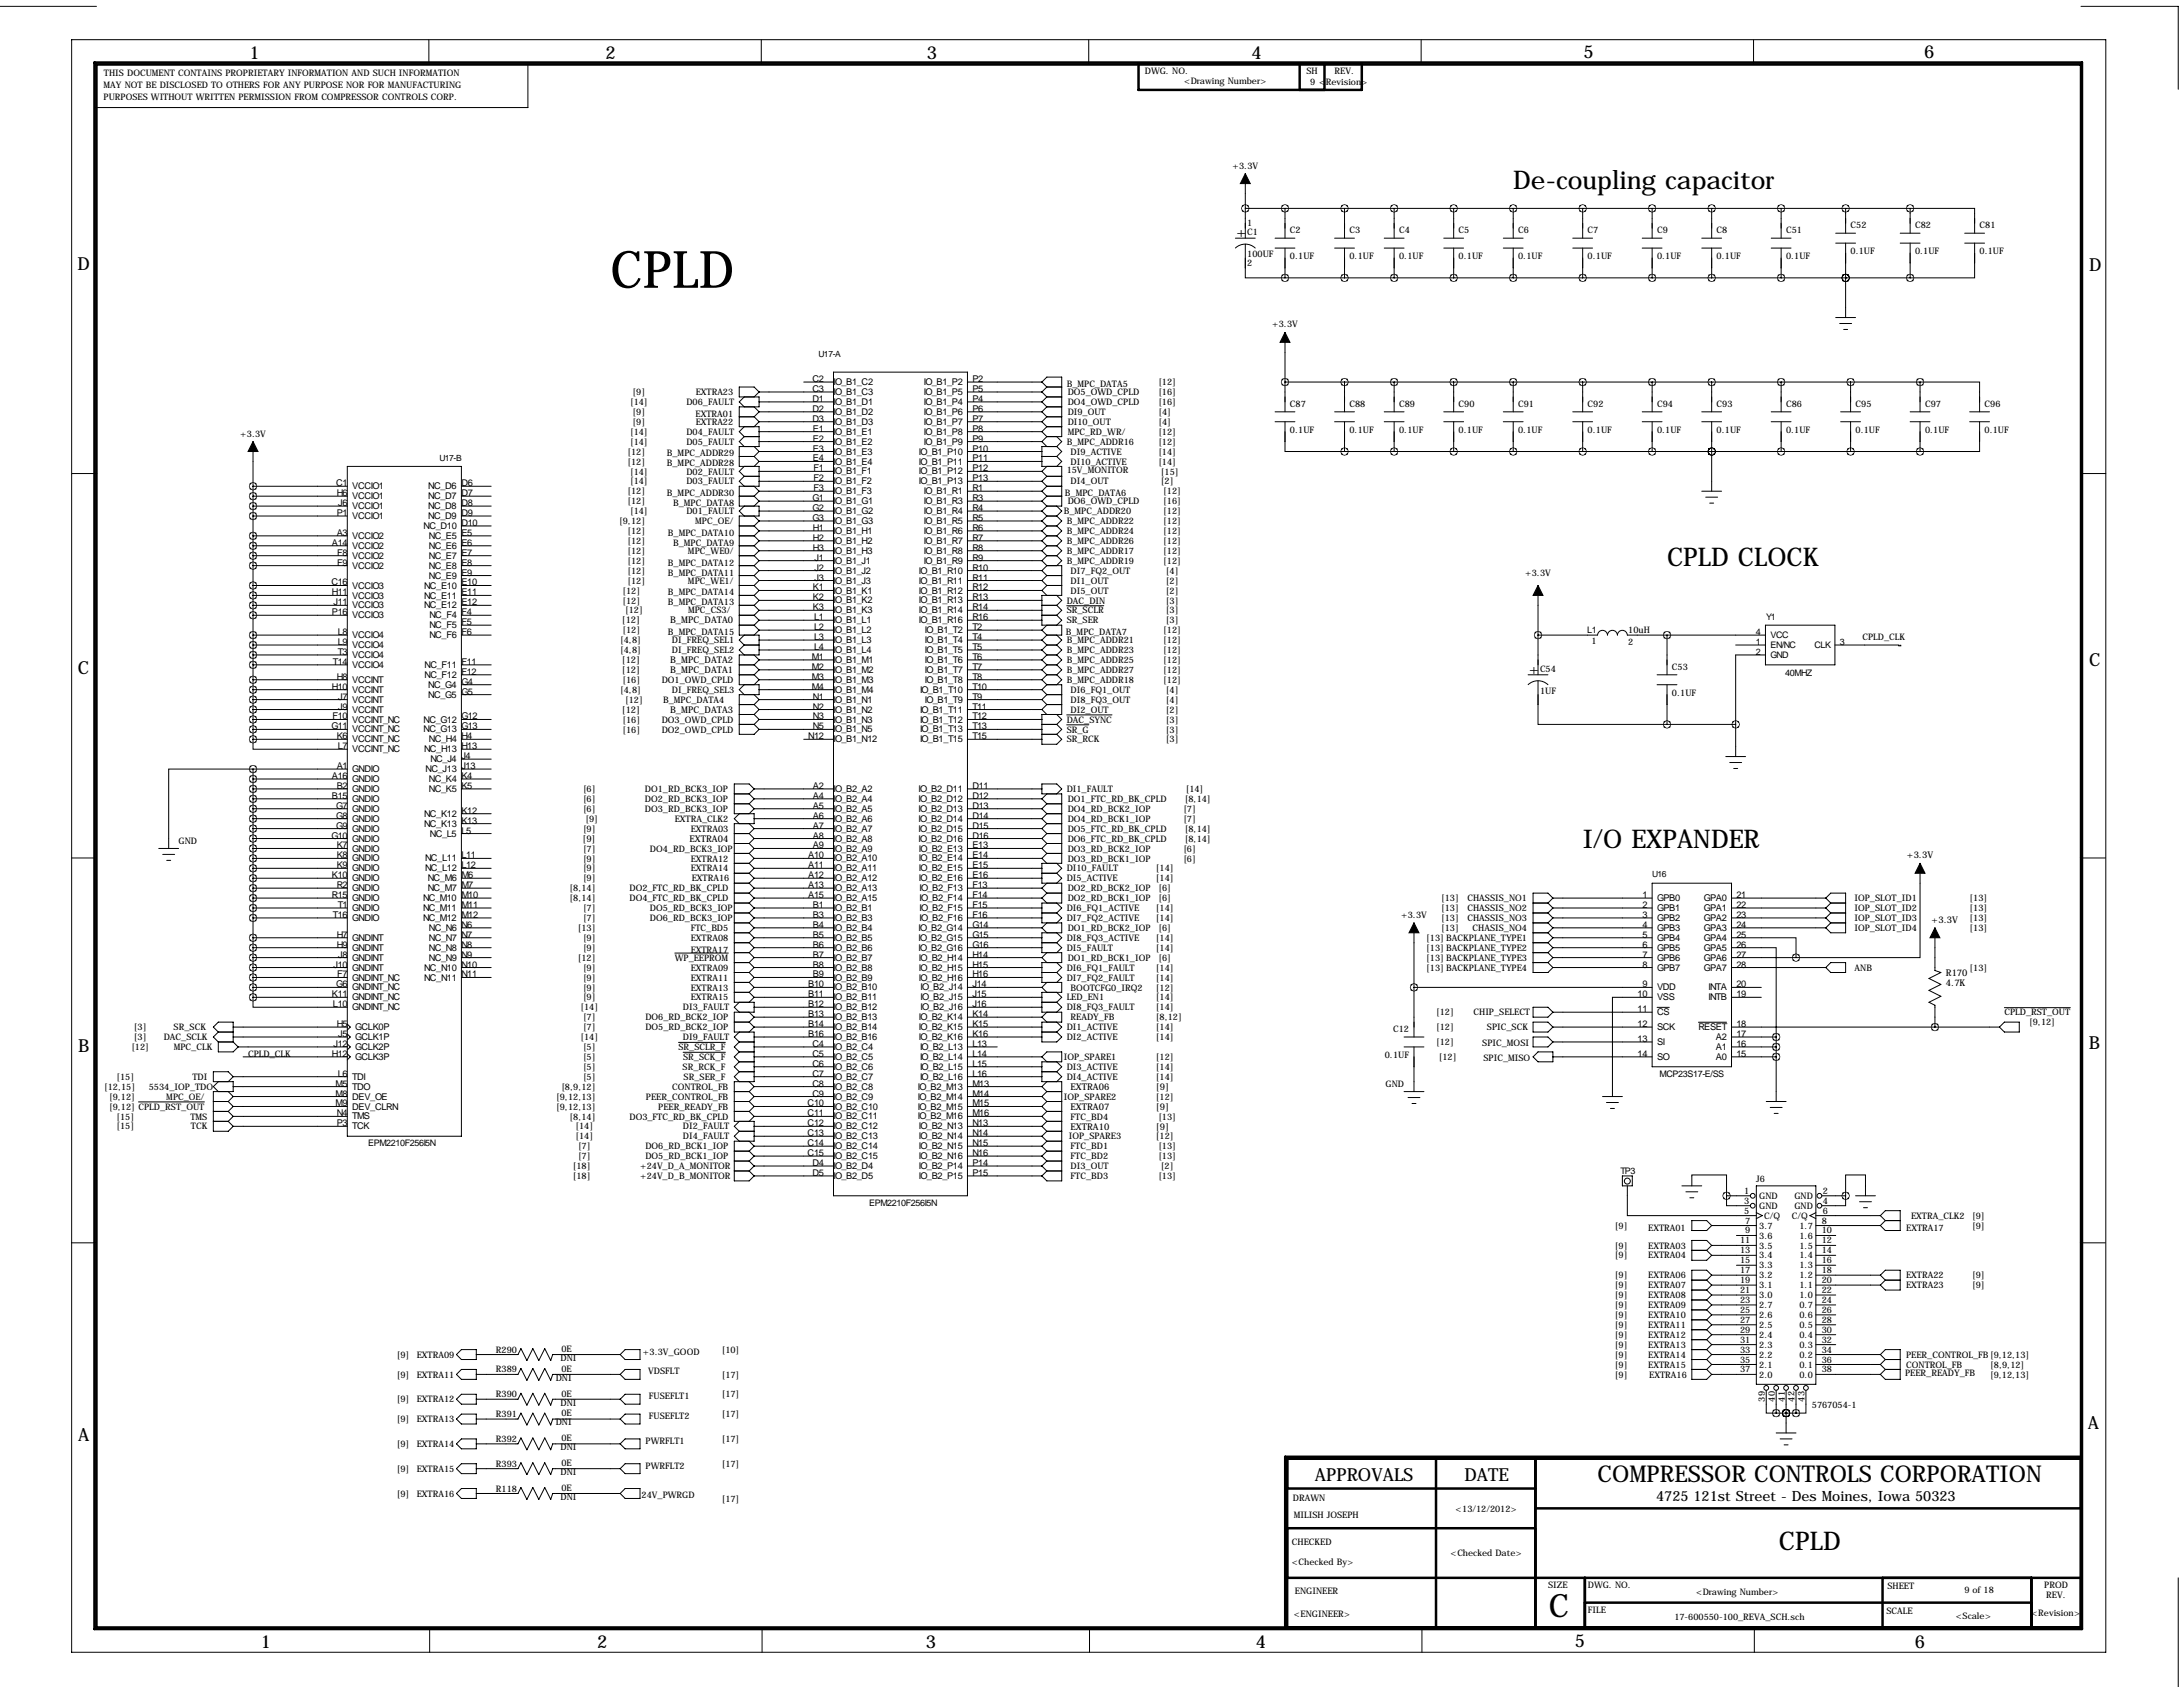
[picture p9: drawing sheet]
<svg xmlns="http://www.w3.org/2000/svg" width="559mm" height="432mm" viewBox="0 0 559 432" stroke-linecap="round" stroke-linejoin="round" font-family="sans-serif">
<defs><g id="words">
<text font-size="13.2" x="156.2" y="73.7">CPLD</text>
<text font-size="8.2" x="396.4" y="413.9">C</text>
<g font-size="6.6">
<text x="387.3" y="48.3">De-coupling capacitor</text>
<text x="426.7" y="144.8">CPLD CLOCK</text>
<text x="405.1" y="217.2">I/O EXPANDER</text>
<text x="455.4" y="396.8">CPLD</text>
</g>
<text font-size="5.9" x="408.9" y="379.2">COMPRESSOR CONTROLS CORPORATION</text>
<g font-size="4.6">
<text x="63.9" y="15">1</text>
<text x="155" y="15">2</text>
<text x="237.2" y="15">3</text>
<text x="320.3" y="15">4</text>
<text x="405.3" y="14.8">5</text>
<text x="492.6" y="14.8">6</text>
<text x="19.8" y="69.1">D</text>
<text x="534.8" y="69.4">D</text>
<text x="20" y="172.4">C</text>
<text x="534.8" y="170.4">C</text>
<text x="20" y="269.3">B</text>
<text x="534.7" y="268.4">B</text>
<text x="534.4" y="365.8">A</text>
<text x="20" y="368.8">A</text>
<text x="336.5" y="379">APPROVALS</text>
<text x="374.9" y="379">DATE</text>
<text x="66.8" y="421.8">1</text>
<text x="152.9" y="421.8">2</text>
<text x="237" y="421.8">3</text>
<text x="321.5" y="421.7">4</text>
<text x="403.1" y="421.6">5</text>
<text x="490.1" y="421.8">6</text>
</g>
<g font-size="3.6">
<text x="316.5" y="60.7">+</text>
<text x="391.4" y="172.5">+</text>
<text x="423.9" y="384.3">4725 121st Street - Des Moines, Iowa 50323</text>
</g>
<g font-size="2.4">
<text x="208" y="97.8">C2</text>
<text x="208" y="100.3">C3</text>
<text x="213.4" y="98.6">IO_B1_C2</text>
<text x="213.4" y="101.1">IO_B1_C3</text>
<text x="236.5" y="98.6">IO_B1_P2</text>
<text x="236.5" y="101.1">IO_B1_P5</text>
<text x="248.9" y="97.8">P2</text>
<text x="248.9" y="100.3">P5</text>
<text x="208" y="102.9">D1</text>
<text x="208" y="105.4">D2</text>
<text x="208" y="108">D3</text>
<text x="213.4" y="103.7">IO_B1_D1</text>
<text x="213.4" y="106.2">IO_B1_D2</text>
<text x="236.5" y="103.7">IO_B1_P4</text>
<text x="236.5" y="106.2">IO_B1_P6</text>
<text x="248.9" y="102.9">P4</text>
<text x="248.9" y="105.4">P6</text>
<text x="248.9" y="108">P7</text>
<text x="208.1" y="110.5">E1</text>
<text x="208.1" y="113">E2</text>
<text x="213.4" y="108.7">IO_B1_D3</text>
<text x="213.4" y="111.3">IO_B1_E1</text>
<text x="213.4" y="113.8">IO_B1_E2</text>
<text x="236.5" y="108.7">IO_B1_P7</text>
<text x="236.5" y="111.3">IO_B1_P8</text>
<text x="236.5" y="113.8">IO_B1_P9</text>
<text x="248.9" y="110.5">P8</text>
<text x="248.9" y="113">P9</text>
<text x="208.1" y="115.6">E3</text>
<text x="208.1" y="118.1">E4</text>
<text x="213.4" y="116.4">IO_B1_E3</text>
<text x="213.4" y="118.9">IO_B1_E4</text>
<text x="235.2" y="118.9">IO_B1_P11</text>
<text x="235.2" y="116.4">IO_B1_P10</text>
<text x="248.9" y="118.1">P11</text>
<text x="248.9" y="115.6">P10</text>
<text x="86" y="124.5">C1</text>
<text x="90.2" y="125.3">VCCIO1</text>
<text x="109.6" y="125.3">NC_D6</text>
<text x="118.1" y="124.5">D6</text>
<text x="208.2" y="120.7">F1</text>
<text x="208.2" y="123.2">F2</text>
<text x="208.2" y="125.7">F3</text>
<text x="213.4" y="121.4">IO_B1_F1</text>
<text x="213.4" y="124">IO_B1_F2</text>
<text x="235.2" y="121.4">IO_B1_P12</text>
<text x="235.2" y="124">IO_B1_P13</text>
<text x="248.9" y="120.7">P12</text>
<text x="248.9" y="123.2">P13</text>
<text x="248.9" y="125.7">R1</text>
<text x="86.2" y="127">H6</text>
<text x="86.6" y="129.5">J6</text>
<text x="90.2" y="127.8">VCCIO1</text>
<text x="90.2" y="130.3">VCCIO1</text>
<text x="109.6" y="127.8">NC_D7</text>
<text x="109.6" y="130.3">NC_D8</text>
<text x="118.1" y="127">D7</text>
<text x="118.1" y="129.5">D8</text>
<text x="208" y="128.3">G1</text>
<text x="208" y="130.8">G2</text>
<text x="213.4" y="126.5">IO_B1_F3</text>
<text x="213.4" y="129.1">IO_B1_G1</text>
<text x="213.4" y="131.6">IO_B1_G2</text>
<text x="236.5" y="126.5">IO_B1_R1</text>
<text x="236.5" y="129.1">IO_B1_R3</text>
<text x="236.5" y="131.6">IO_B1_R4</text>
<text x="248.9" y="128.3">R3</text>
<text x="248.9" y="130.8">R4</text>
<text x="86.2" y="132.1">P1</text>
<text x="86.2" y="137.2">A3</text>
<text x="90.2" y="132.9">VCCIO1</text>
<text x="90.2" y="138">VCCIO2</text>
<text x="108.4" y="135.4">NC_D10</text>
<text x="109.6" y="132.9">NC_D9</text>
<text x="109.8" y="138">NC_E5</text>
<text x="118.1" y="132.1">D9</text>
<text x="118.1" y="134.6">D10</text>
<text x="118.1" y="137.2">E5</text>
<text x="208" y="133.4">G3</text>
<text x="208.1" y="135.9">H1</text>
<text x="213.4" y="134.1">IO_B1_G3</text>
<text x="213.4" y="136.7">IO_B1_H1</text>
<text x="236.5" y="134.1">IO_B1_R5</text>
<text x="236.5" y="136.7">IO_B1_R6</text>
<text x="248.9" y="133.4">R5</text>
<text x="248.9" y="135.9">R6</text>
<text x="85" y="139.7">A14</text>
<text x="86.3" y="142.2">F8</text>
<text x="90.2" y="140.5">VCCIO2</text>
<text x="90.2" y="143">VCCIO2</text>
<text x="109.8" y="140.5">NC_E6</text>
<text x="109.8" y="143">NC_E7</text>
<text x="118.1" y="139.7">E6</text>
<text x="118.1" y="142.2">E7</text>
<text x="208.1" y="138.4">H2</text>
<text x="208.1" y="141">H3</text>
<text x="208.5" y="143.5">J1</text>
<text x="213.4" y="139.2">IO_B1_H2</text>
<text x="213.4" y="141.8">IO_B1_H3</text>
<text x="236.5" y="139.2">IO_B1_R7</text>
<text x="236.5" y="141.8">IO_B1_R8</text>
<text x="248.9" y="138.4">R7</text>
<text x="248.9" y="141">R8</text>
<text x="248.9" y="143.5">R9</text>
<text x="84.8" y="149.9">C16</text>
<text x="86.3" y="144.8">F9</text>
<text x="90.2" y="145.6">VCCIO2</text>
<text x="109.8" y="145.6">NC_E8</text>
<text x="109.8" y="148.1">NC_E9</text>
<text x="118.1" y="144.8">E8</text>
<text x="118.1" y="147.3">E9</text>
<text x="118.1" y="149.9">E10</text>
<text x="208.5" y="146.1">J2</text>
<text x="208.5" y="148.6">J3</text>
<text x="213.4" y="144.3">IO_B1_J1</text>
<text x="213.4" y="146.8">IO_B1_J2</text>
<text x="213.4" y="149.4">IO_B1_J3</text>
<text x="235.2" y="146.8">IO_B1_R10</text>
<text x="235.2" y="149.4">IO_B1_R11</text>
<text x="236.5" y="144.3">IO_B1_R9</text>
<text x="248.9" y="146.1">R10</text>
<text x="248.9" y="148.6">R11</text>
<text x="85" y="152.4">H11</text>
<text x="85.4" y="154.9">J11</text>
<text x="90.2" y="155.7">VCCIO3</text>
<text x="90.2" y="153.2">VCCIO3</text>
<text x="90.2" y="150.7">VCCIO3</text>
<text x="108.6" y="150.7">NC_E10</text>
<text x="108.6" y="153.2">NC_E11</text>
<text x="108.6" y="155.7">NC_E12</text>
<text x="118.1" y="152.4">E11</text>
<text x="118.1" y="154.9">E12</text>
<text x="208.1" y="151.1">K1</text>
<text x="208.1" y="153.7">K2</text>
<text x="213.4" y="151.9">IO_B1_K1</text>
<text x="213.4" y="154.5">IO_B1_K2</text>
<text x="235.2" y="151.9">IO_B1_R12</text>
<text x="235.2" y="154.5">IO_B1_R13</text>
<text x="248.9" y="151.1">R12</text>
<text x="248.9" y="153.7">R13</text>
<text x="85" y="157.5">P16</text>
<text x="90.2" y="158.3">VCCIO3</text>
<text x="109.9" y="158.3">NC_F4</text>
<text x="109.9" y="160.8">NC_F5</text>
<text x="118.1" y="157.5">F4</text>
<text x="118.1" y="160">F5</text>
<text x="159.2" y="159.6">[12]</text>
<text x="171.5" y="159.6">B_MPC_DATA0</text>
<text x="208.1" y="156.2">K3</text>
<text x="208.4" y="161.3">L2</text>
<text x="208.4" y="158.8">L1</text>
<text x="213.4" y="157">IO_B1_K3</text>
<text x="213.4" y="159.5">IO_B1_L1</text>
<text x="235.2" y="157">IO_B1_R14</text>
<text x="235.2" y="159.5">IO_B1_R16</text>
<text x="248.9" y="156.2">R14</text>
<text x="248.9" y="158.8">R16</text>
<text x="248.9" y="161.3">T2</text>
<text x="86.5" y="167.6">T3</text>
<text x="86.5" y="162.6">L8</text>
<text x="86.5" y="165.1">L9</text>
<text x="90.2" y="163.4">VCCIO4</text>
<text x="90.2" y="165.9">VCCIO4</text>
<text x="109.9" y="163.4">NC_F6</text>
<text x="118.1" y="162.6">F6</text>
<text x="208.4" y="163.8">L3</text>
<text x="208.4" y="166.4">L4</text>
<text x="213.4" y="162.1">IO_B1_L2</text>
<text x="213.4" y="164.6">IO_B1_L3</text>
<text x="213.4" y="167.2">IO_B1_L4</text>
<text x="236.7" y="162.1">IO_B1_T2</text>
<text x="236.7" y="164.6">IO_B1_T4</text>
<text x="236.7" y="167.2">IO_B1_T5</text>
<text x="248.9" y="163.8">T4</text>
<text x="248.9" y="166.4">T5</text>
<text x="85.2" y="170.2">T14</text>
<text x="86.2" y="174">H8</text>
<text x="90.2" y="168.4">VCCIO4</text>
<text x="90.2" y="171">VCCIO4</text>
<text x="108.7" y="171">NC_F11</text>
<text x="108.7" y="173.5">NC_F12</text>
<text x="118.1" y="170.2">F11</text>
<text x="118.1" y="172.7">F12</text>
<text x="159.2" y="169.7">[12]</text>
<text x="159.2" y="172.3">[12]</text>
<text x="171.5" y="169.7">B_MPC_DATA2</text>
<text x="171.5" y="172.3">B_MPC_DATA1</text>
<text x="207.8" y="168.9">M1</text>
<text x="207.8" y="171.5">M2</text>
<text x="207.8" y="174">M3</text>
<text x="213.4" y="169.7">IO_B1_M1</text>
<text x="213.4" y="172.2">IO_B1_M2</text>
<text x="236.7" y="169.7">IO_B1_T6</text>
<text x="236.7" y="172.2">IO_B1_T7</text>
<text x="248.9" y="168.9">T6</text>
<text x="248.9" y="171.5">T7</text>
<text x="248.9" y="174">T8</text>
<text x="85" y="176.5">H10</text>
<text x="86.6" y="179.1">J7</text>
<text x="90.2" y="174.8">VCCINT</text>
<text x="90.2" y="177.3">VCCINT</text>
<text x="90.2" y="179.9">VCCINT</text>
<text x="109.6" y="176.1">NC_G4</text>
<text x="109.6" y="178.6">NC_G5</text>
<text x="118.1" y="175.3">G4</text>
<text x="118.1" y="177.8">G5</text>
<text x="207.8" y="176.5">M4</text>
<text x="208.1" y="179.1">N1</text>
<text x="213.4" y="174.8">IO_B1_M3</text>
<text x="213.4" y="177.3">IO_B1_M4</text>
<text x="213.4" y="179.9">IO_B1_N1</text>
<text x="235.5" y="177.3">IO_B1_T10</text>
<text x="236.7" y="174.8">IO_B1_T8</text>
<text x="236.7" y="179.9">IO_B1_T9</text>
<text x="248.9" y="176.5">T10</text>
<text x="248.9" y="179.1">T9</text>
<text x="85.1" y="184.1">F10</text>
<text x="86.6" y="181.6">J9</text>
<text x="90.2" y="182.4">VCCINT</text>
<text x="90.2" y="184.9">VCCINT_NC</text>
<text x="108.4" y="184.9">NC_G12</text>
<text x="118.1" y="184.1">G12</text>
<text x="159.2" y="182.4">[12]</text>
<text x="171.5" y="182.4">B_MPC_DATA3</text>
<text x="208.1" y="181.6">N2</text>
<text x="208.1" y="184.1">N3</text>
<text x="213.4" y="182.4">IO_B1_N2</text>
<text x="213.4" y="184.9">IO_B1_N3</text>
<text x="235.5" y="182.4">IO_B1_T11</text>
<text x="235.5" y="184.9">IO_B1_T12</text>
<text x="248.9" y="181.6">T11</text>
<text x="248.9" y="184.1">T12</text>
<text x="84.8" y="186.7">G11</text>
<text x="86.2" y="189.2">K6</text>
<text x="86.5" y="191.8">L7</text>
<text x="90.2" y="190">VCCINT_NC</text>
<text x="90.2" y="187.5">VCCINT_NC</text>
<text x="108.4" y="187.5">NC_G13</text>
<text x="109.8" y="190">NC_H4</text>
<text x="118.1" y="189.2">H4</text>
<text x="118.1" y="191.8">H13</text>
<text x="118.1" y="186.7">G13</text>
<text x="206.9" y="189.2">N12</text>
<text x="208.1" y="186.7">N5</text>
<text x="213.4" y="190">IO_B1_N12</text>
<text x="213.4" y="187.5">IO_B1_N5</text>
<text x="235.5" y="187.5">IO_B1_T13</text>
<text x="235.5" y="190">IO_B1_T15</text>
<text x="248.9" y="186.7">T13</text>
<text x="248.9" y="189.2">T15</text>
<text x="86.2" y="196.8">A1</text>
<text x="90.2" y="197.6">GNDIO</text>
<text x="90.2" y="192.6">VCCINT_NC</text>
<text x="108.6" y="192.6">NC_H13</text>
<text x="109" y="197.6">NC_J13</text>
<text x="110.2" y="195.1">NC_J4</text>
<text x="118.1" y="194.3">J4</text>
<text x="118.1" y="196.8">J13</text>
<text x="85" y="199.4">A16</text>
<text x="86.2" y="201.9">B2</text>
<text x="90.2" y="202.7">GNDIO</text>
<text x="90.2" y="200.2">GNDIO</text>
<text x="109.8" y="202.7">NC_K5</text>
<text x="109.8" y="200.2">NC_K4</text>
<text x="118.1" y="201.9">K5</text>
<text x="118.1" y="199.4">K4</text>
<text x="208.1" y="201.9">A2</text>
<text x="213.4" y="202.7">IO_B2_A2</text>
<text x="235.1" y="202.7">IO_B2_D11</text>
<text x="248.9" y="201.9">D11</text>
<text x="85" y="204.5">B15</text>
<text x="86" y="207">G7</text>
<text x="86" y="209.5">G8</text>
<text x="90.2" y="205.3">GNDIO</text>
<text x="90.2" y="207.8">GNDIO</text>
<text x="108.6" y="209.1">NC_K12</text>
<text x="118.1" y="208.3">K12</text>
<text x="208.1" y="204.5">A4</text>
<text x="208.1" y="207">A5</text>
<text x="208.1" y="209.5">A6</text>
<text x="213.4" y="205.3">IO_B2_A4</text>
<text x="213.4" y="207.8">IO_B2_A5</text>
<text x="235.1" y="205.3">IO_B2_D12</text>
<text x="235.1" y="207.8">IO_B2_D13</text>
<text x="248.9" y="204.5">D12</text>
<text x="248.9" y="207">D13</text>
<text x="248.9" y="209.5">D14</text>
<text x="84.8" y="214.6">G10</text>
<text x="86" y="212.1">G9</text>
<text x="90.2" y="210.3">GNDIO</text>
<text x="90.2" y="212.9">GNDIO</text>
<text x="90.2" y="215.4">GNDIO</text>
<text x="108.6" y="211.6">NC_K13</text>
<text x="110" y="214.2">NC_L5</text>
<text x="118.1" y="213.4">L5</text>
<text x="118.1" y="210.8">K13</text>
<text x="149.1" y="215.5">[9]</text>
<text x="176.5" y="215.5">EXTRA04</text>
<text x="208.1" y="212.1">A7</text>
<text x="208.1" y="214.6">A8</text>
<text x="213.4" y="210.3">IO_B2_A6</text>
<text x="213.4" y="212.9">IO_B2_A7</text>
<text x="213.4" y="215.4">IO_B2_A8</text>
<text x="235.1" y="210.3">IO_B2_D14</text>
<text x="235.1" y="212.9">IO_B2_D15</text>
<text x="235.1" y="215.4">IO_B2_D16</text>
<text x="248.9" y="212.1">D15</text>
<text x="248.9" y="214.6">D16</text>
<text x="86.2" y="217.2">K7</text>
<text x="86.2" y="219.7">K8</text>
<text x="90.2" y="218">GNDIO</text>
<text x="90.2" y="220.5">GNDIO</text>
<text x="108.8" y="220.5">NC_L11</text>
<text x="118.1" y="219.7">L11</text>
<text x="206.9" y="219.7">A10</text>
<text x="208.1" y="217.2">A9</text>
<text x="213.4" y="218">IO_B2_A9</text>
<text x="213.4" y="220.5">IO_B2_A10</text>
<text x="235.2" y="218">IO_B2_E13</text>
<text x="235.2" y="220.5">IO_B2_E14</text>
<text x="248.9" y="217.2">E13</text>
<text x="248.9" y="219.7">E14</text>
<text x="488.1" y="219.7">+3.3V</text>
<text x="85" y="224.8">K10</text>
<text x="86.2" y="222.2">K9</text>
<text x="86.2" y="227.3">R2</text>
<text x="90.2" y="223">GNDIO</text>
<text x="90.2" y="225.6">GNDIO</text>
<text x="108.8" y="223">NC_L12</text>
<text x="109.5" y="225.6">NC_M6</text>
<text x="118.1" y="222.2">L12</text>
<text x="118.1" y="224.8">M6</text>
<text x="118.1" y="227.3">M7</text>
<text x="206.9" y="222.2">A11</text>
<text x="206.9" y="224.8">A12</text>
<text x="206.9" y="227.3">A13</text>
<text x="213.4" y="223">IO_B2_A11</text>
<text x="213.4" y="225.6">IO_B2_A12</text>
<text x="235.2" y="223">IO_B2_E15</text>
<text x="235.2" y="225.6">IO_B2_E16</text>
<text x="248.9" y="222.2">E15</text>
<text x="248.9" y="224.8">E16</text>
<text x="248.9" y="227.3">F13</text>
<text x="85" y="229.9">R15</text>
<text x="86.5" y="232.4">T1</text>
<text x="90.2" y="228.1">GNDIO</text>
<text x="90.2" y="230.7">GNDIO</text>
<text x="90.2" y="233.2">GNDIO</text>
<text x="108.3" y="230.7">NC_M10</text>
<text x="108.3" y="233.2">NC_M11</text>
<text x="109.5" y="228.1">NC_M7</text>
<text x="118.1" y="229.9">M10</text>
<text x="118.1" y="232.4">M11</text>
<text x="206.9" y="229.9">A15</text>
<text x="208.1" y="232.4">B1</text>
<text x="213.4" y="228.1">IO_B2_A13</text>
<text x="213.4" y="230.7">IO_B2_A15</text>
<text x="213.4" y="233.2">IO_B2_B1</text>
<text x="235.4" y="228.1">IO_B2_F13</text>
<text x="235.4" y="230.7">IO_B2_F14</text>
<text x="235.4" y="233.2">IO_B2_F15</text>
<text x="248.9" y="229.9">F14</text>
<text x="248.9" y="232.4">F15</text>
<text x="420.4" y="229.9">1</text>
<text x="420.4" y="232.4">2</text>
<text x="424.2" y="230.7">GPB0</text>
<text x="424.2" y="233.2">GPB1</text>
<text x="436.1" y="230.7">GPA0</text>
<text x="436.1" y="233.2">GPA1</text>
<text x="444.5" y="229.9">21</text>
<text x="444.5" y="232.4">22</text>
<text x="85.2" y="234.9">T16</text>
<text x="90.2" y="235.7">GNDIO</text>
<text x="108.3" y="235.7">NC_M12</text>
<text x="109.8" y="238.3">NC_N6</text>
<text x="118.1" y="234.9">M12</text>
<text x="118.1" y="237.5">N6</text>
<text x="208.1" y="234.9">B3</text>
<text x="208.1" y="237.5">B4</text>
<text x="213.4" y="235.7">IO_B2_B3</text>
<text x="213.4" y="238.3">IO_B2_B4</text>
<text x="235.1" y="238.3">IO_B2_G14</text>
<text x="235.4" y="235.7">IO_B2_F16</text>
<text x="248.9" y="234.9">F16</text>
<text x="248.9" y="237.5">G14</text>
<text x="420.4" y="237.5">4</text>
<text x="420.4" y="234.9">3</text>
<text x="424.2" y="238.3">GPB3</text>
<text x="424.2" y="235.7">GPB2</text>
<text x="436.1" y="235.7">GPA2</text>
<text x="436.1" y="238.3">GPA3</text>
<text x="444.5" y="234.9">23</text>
<text x="444.5" y="237.5">24</text>
<text x="494.4" y="236.2">+3.3V</text>
<text x="86.2" y="242.6">H9</text>
<text x="86.2" y="240">H7</text>
<text x="86.6" y="245.1">J8</text>
<text x="90.2" y="243.4">GNDINT</text>
<text x="90.2" y="245.9">GNDINT</text>
<text x="90.2" y="240.8">GNDINT</text>
<text x="109.8" y="240.8">NC_N7</text>
<text x="109.8" y="243.4">NC_N8</text>
<text x="109.8" y="245.9">NC_N9</text>
<text x="118.1" y="240">N7</text>
<text x="118.1" y="242.6">N8</text>
<text x="118.1" y="245.1">N9</text>
<text x="208.1" y="240">B5</text>
<text x="208.1" y="242.6">B6</text>
<text x="208.1" y="245.1">B7</text>
<text x="213.4" y="240.8">IO_B2_B5</text>
<text x="213.4" y="243.4">IO_B2_B6</text>
<text x="213.4" y="245.9">IO_B2_B7</text>
<text x="235.1" y="240.8">IO_B2_G15</text>
<text x="235.1" y="243.4">IO_B2_G16</text>
<text x="235.2" y="245.9">IO_B2_H14</text>
<text x="248.9" y="240">G15</text>
<text x="248.9" y="242.6">G16</text>
<text x="248.9" y="245.1">H14</text>
<text x="420.4" y="245.1">7</text>
<text x="420.4" y="242.6">6</text>
<text x="420.4" y="240">5</text>
<text x="424.2" y="245.9">GPB6</text>
<text x="424.2" y="243.4">GPB5</text>
<text x="424.2" y="240.8">GPB4</text>
<text x="436.1" y="240.8">GPA4</text>
<text x="436.1" y="243.4">GPA5</text>
<text x="436.1" y="245.9">GPA6</text>
<text x="444.5" y="240">25</text>
<text x="444.5" y="242.6">26</text>
<text x="444.5" y="245.1">27</text>
<text x="85.4" y="247.6">J10</text>
<text x="86.3" y="250.2">F7</text>
<text x="90.2" y="248.4">GNDINT</text>
<text x="90.2" y="251">GNDINT_NC</text>
<text x="108.6" y="248.4">NC_N10</text>
<text x="108.6" y="251">NC_N11</text>
<text x="118.1" y="247.6">N10</text>
<text x="118.1" y="250.2">N11</text>
<text x="208.1" y="247.6">B8</text>
<text x="208.1" y="250.2">B9</text>
<text x="213.4" y="248.4">IO_B2_B8</text>
<text x="213.4" y="251">IO_B2_B9</text>
<text x="235.2" y="248.4">IO_B2_H15</text>
<text x="235.2" y="251">IO_B2_H16</text>
<text x="248.9" y="247.6">H15</text>
<text x="248.9" y="250.2">H16</text>
<text x="420.4" y="247.6">8</text>
<text x="424.2" y="248.4">GPB7</text>
<text x="436.1" y="248.4">GPA7</text>
<text x="444.5" y="247.6">28</text>
<text x="498.1" y="249.9">R170</text>
<text x="85" y="255.3">K11</text>
<text x="85.2" y="257.8">L10</text>
<text x="86" y="252.7">G6</text>
<text x="90.2" y="256.1">GNDINT_NC</text>
<text x="90.2" y="253.5">GNDINT_NC</text>
<text x="206.9" y="252.7">B10</text>
<text x="206.9" y="255.3">B11</text>
<text x="206.9" y="257.8">B12</text>
<text x="213.4" y="253.5">IO_B2_B10</text>
<text x="213.4" y="256.1">IO_B2_B11</text>
<text x="235.6" y="253.5">IO_B2_J14</text>
<text x="235.6" y="256.1">IO_B2_J15</text>
<text x="248.9" y="252.7">J14</text>
<text x="248.9" y="255.3">J15</text>
<text x="248.9" y="257.8">J16</text>
<text x="419.2" y="255.3">10</text>
<text x="420.4" y="252.7">9</text>
<text x="424.2" y="256.1">VSS</text>
<text x="424.2" y="253.5">VDD</text>
<text x="437.3" y="256.1">INTB</text>
<text x="437.3" y="253.5">INTA</text>
<text x="444.5" y="255.3">19</text>
<text x="444.5" y="252.7">20</text>
<text x="498.1" y="252.4">4.7K</text>
<text x="86.2" y="262.9">H5</text>
<text x="90.2" y="258.6">GNDINT_NC</text>
<text x="90.9" y="263.7">GCLK0P</text>
<text x="206.9" y="260.3">B13</text>
<text x="206.9" y="262.9">B14</text>
<text x="213.4" y="258.6">IO_B2_B12</text>
<text x="213.4" y="261.1">IO_B2_B13</text>
<text x="213.4" y="263.7">IO_B2_B14</text>
<text x="235.2" y="261.1">IO_B2_K14</text>
<text x="235.2" y="263.7">IO_B2_K15</text>
<text x="235.6" y="258.6">IO_B2_J16</text>
<text x="248.9" y="260.3">K14</text>
<text x="248.9" y="262.9">K15</text>
<text x="419.2" y="262.9">12</text>
<text x="419.2" y="259.1">11</text>
<text x="424.2" y="263.7">SCK</text>
<text x="424.2" y="259.9">CS</text>
<text x="434.8" y="263.7">RESET</text>
<text x="444.5" y="262.9">18</text>
<text x="85.4" y="268">J12</text>
<text x="86.6" y="265.4">J5</text>
<text x="90.9" y="266.2">GCLK1P</text>
<text x="90.9" y="268.8">GCLK2P</text>
<text x="206.9" y="265.4">B16</text>
<text x="208" y="268">C4</text>
<text x="213.4" y="266.2">IO_B2_B16</text>
<text x="213.4" y="268.8">IO_B2_C4</text>
<text x="235.2" y="266.2">IO_B2_K16</text>
<text x="235.5" y="268.8">IO_B2_L13</text>
<text x="248.9" y="265.4">K16</text>
<text x="248.9" y="268">L13</text>
<text x="419.2" y="266.7">13</text>
<text x="424.2" y="267.5">SI</text>
<text x="439.2" y="266.2">A2</text>
<text x="439.2" y="268.8">A1</text>
<text x="444.5" y="265.4">17</text>
<text x="444.5" y="268">16</text>
<text x="85" y="270.5">H12</text>
<text x="86.5" y="275.6">L6</text>
<text x="90.9" y="271.3">GCLK3P</text>
<text x="208" y="270.5">C5</text>
<text x="208" y="273">C6</text>
<text x="208" y="275.6">C7</text>
<text x="213.4" y="271.3">IO_B2_C5</text>
<text x="213.4" y="273.8">IO_B2_C6</text>
<text x="235.5" y="271.3">IO_B2_L14</text>
<text x="235.5" y="273.8">IO_B2_L15</text>
<text x="248.9" y="270.5">L14</text>
<text x="248.9" y="273">L15</text>
<text x="248.9" y="275.6">L16</text>
<text x="419.2" y="270.5">14</text>
<text x="424.2" y="271.3">SO</text>
<text x="439.2" y="271.3">A0</text>
<text x="444.5" y="270.5">15</text>
<text x="85.9" y="280.7">M8</text>
<text x="85.9" y="278.1">M5</text>
<text x="90.2" y="281.5">DEV_OE</text>
<text x="90.2" y="276.4">TDI</text>
<text x="90.2" y="278.9">TDO</text>
<text x="208" y="278.1">C8</text>
<text x="208" y="280.7">C9</text>
<text x="213.4" y="276.4">IO_B2_C7</text>
<text x="213.4" y="278.9">IO_B2_C8</text>
<text x="213.4" y="281.5">IO_B2_C9</text>
<text x="235" y="278.9">IO_B2_M13</text>
<text x="235" y="281.5">IO_B2_M14</text>
<text x="235.5" y="276.4">IO_B2_L16</text>
<text x="248.9" y="278.1">M13</text>
<text x="248.9" y="280.7">M14</text>
<text x="274.1" y="279">EXTRA06</text>
<text x="295.9" y="279">[9]</text>
<text x="85.9" y="283.2">M9</text>
<text x="86.2" y="285.8">N4</text>
<text x="90.2" y="284">DEV_CLRN</text>
<text x="90.2" y="286.5">TMS</text>
<text x="206.7" y="283.2">C10</text>
<text x="206.7" y="285.8">C11</text>
<text x="213.4" y="284">IO_B2_C10</text>
<text x="213.4" y="286.5">IO_B2_C11</text>
<text x="235" y="284">IO_B2_M15</text>
<text x="235" y="286.5">IO_B2_M16</text>
<text x="248.9" y="283.2">M15</text>
<text x="248.9" y="285.8">M16</text>
<text x="274.1" y="284">EXTRA07</text>
<text x="295.9" y="284">[9]</text>
<text x="86.2" y="288.3">P3</text>
<text x="90.2" y="289.1">TCK</text>
<text x="206.7" y="288.3">C12</text>
<text x="206.7" y="290.8">C13</text>
<text x="206.7" y="293.4">C14</text>
<text x="213.4" y="289.1">IO_B2_C12</text>
<text x="213.4" y="291.6">IO_B2_C13</text>
<text x="235.2" y="289.1">IO_B2_N13</text>
<text x="235.2" y="291.6">IO_B2_N14</text>
<text x="248.9" y="288.3">N13</text>
<text x="248.9" y="290.8">N14</text>
<text x="248.9" y="293.4">N15</text>
<text x="274.1" y="289.1">EXTRA10</text>
<text x="295.9" y="289.1">[9]</text>
<text x="206.7" y="295.9">C15</text>
<text x="208" y="298.4">D4</text>
<text x="213.4" y="294.2">IO_B2_C14</text>
<text x="213.4" y="296.7">IO_B2_C15</text>
<text x="213.4" y="299.2">IO_B2_D4</text>
<text x="235.2" y="294.2">IO_B2_N15</text>
<text x="235.2" y="296.7">IO_B2_N16</text>
<text x="235.2" y="299.2">IO_B2_P14</text>
<text x="248.9" y="295.9">N16</text>
<text x="248.9" y="298.4">P14</text>
<text x="208" y="301">D5</text>
<text x="213.4" y="301.8">IO_B2_D5</text>
<text x="235.2" y="301.8">IO_B2_P15</text>
<text x="248.9" y="301">P15</text>
</g>
<g font-size="2.3">
<text x="26.5" y="22.4">MAY NOT BE DISCLOSED TO OTHERS FOR ANY PURPOSE NOR FOR MANUFACTURING</text>
<text x="26.6" y="19.6">THIS DOCUMENT CONTAINS PROPRIETARY INFORMATION AND SUCH INFORMATION</text>
<text x="293.1" y="18.9">DWG. NO.</text>
<text x="303.1" y="21.4">&lt;Drawing Number&gt;</text>
<text x="334.4" y="18.9">SH</text>
<text x="335.4" y="21.6">9 &lt;Revision&gt;</text>
<text x="341.6" y="19.1">REV.</text>
<text x="26.5" y="25.5">PURPOSES WITHOUT WRITTEN PERMISSION FROM COMPRESSOR CONTROLS CORP.</text>
<text x="315.5" y="43.2">+3.3V</text>
<text x="319.3" y="57.9">1</text>
<text x="330.2" y="59.7">C2</text>
<text x="345.4" y="59.7">C3</text>
<text x="358.1" y="59.7">C4</text>
<text x="373.4" y="59.7">C5</text>
<text x="388.6" y="59.7">C6</text>
<text x="406.4" y="59.7">C7</text>
<text x="424.2" y="59.7">C9</text>
<text x="439.4" y="59.7">C8</text>
<text x="457.2" y="59.7">C51</text>
<text x="473.7" y="58.4">C52</text>
<text x="490.2" y="58.4">C82</text>
<text x="506.7" y="58.4">C81</text>
<text x="319.3" y="60.2">C1</text>
<text x="319.3" y="65.9">100UF</text>
<text x="473.7" y="65.1">0.1UF</text>
<text x="490.2" y="65.1">0.1UF</text>
<text x="506.7" y="65.1">0.1UF</text>
<text x="319.3" y="68.2">2</text>
<text x="330.2" y="66.4">0.1UF</text>
<text x="345.4" y="66.4">0.1UF</text>
<text x="358.1" y="66.4">0.1UF</text>
<text x="373.4" y="66.4">0.1UF</text>
<text x="388.6" y="66.4">0.1UF</text>
<text x="406.4" y="66.4">0.1UF</text>
<text x="424.2" y="66.4">0.1UF</text>
<text x="439.4" y="66.4">0.1UF</text>
<text x="457.2" y="66.4">0.1UF</text>
<text x="325.6" y="83.8">+3.3V</text>
<text x="161.9" y="101.1">[9]</text>
<text x="178.1" y="101.1">EXTRA23</text>
<text x="273" y="99.1">B_MPC_DATA5</text>
<text x="273.3" y="101.1">DO5_OWD_CPLD</text>
<text x="296.5" y="101.1">[16]</text>
<text x="296.5" y="98.6">[12]</text>
<text x="161.3" y="103.7">[14]</text>
<text x="161.9" y="106.2">[9]</text>
<text x="175.7" y="103.7">D06_FAULT</text>
<text x="178.1" y="106.7">EXTRA01</text>
<text x="273.3" y="103.7">DO4_OWD_CPLD</text>
<text x="273.3" y="106.2">DI9_OUT</text>
<text x="296.5" y="103.7">[16]</text>
<text x="296.6" y="106.2">[4]</text>
<text x="330.2" y="104.1">C87</text>
<text x="345.4" y="104.1">C88</text>
<text x="358.1" y="104.1">C89</text>
<text x="373.4" y="104.1">C90</text>
<text x="388.6" y="104.1">C91</text>
<text x="406.4" y="104.1">C92</text>
<text x="424.2" y="104.1">C94</text>
<text x="439.4" y="104.1">C93</text>
<text x="457.2" y="104.1">C86</text>
<text x="475" y="104.1">C95</text>
<text x="492.8" y="104.1">C97</text>
<text x="508" y="104.1">C96</text>
<text x="61.5" y="111.8">+3.3V</text>
<text x="161.3" y="111.3">[14]</text>
<text x="161.3" y="113.8">[14]</text>
<text x="161.9" y="108.8">[9]</text>
<text x="175.7" y="111.3">D04_FAULT</text>
<text x="175.7" y="113.8">D05_FAULT</text>
<text x="178.1" y="108.8">EXTRA22</text>
<text x="273" y="113.8">B_MPC_ADDR16</text>
<text x="273.3" y="111.3">MPC_RD_WR/</text>
<text x="273.3" y="108.8">DI10_OUT</text>
<text x="296.5" y="111.3">[12]</text>
<text x="296.5" y="113.8">[12]</text>
<text x="296.6" y="108.8">[4]</text>
<text x="330.2" y="110.8">0.1UF</text>
<text x="345.4" y="110.8">0.1UF</text>
<text x="358.1" y="110.8">0.1UF</text>
<text x="373.4" y="110.8">0.1UF</text>
<text x="388.6" y="110.8">0.1UF</text>
<text x="406.4" y="110.8">0.1UF</text>
<text x="424.2" y="110.8">0.1UF</text>
<text x="439.4" y="110.8">0.1UF</text>
<text x="457.2" y="110.8">0.1UF</text>
<text x="475" y="110.8">0.1UF</text>
<text x="492.8" y="110.8">0.1UF</text>
<text x="508" y="110.8">0.1UF</text>
<text x="160.6" y="118.9">[12]</text>
<text x="160.6" y="116.4">[12]</text>
<text x="170.7" y="119.4">B_MPC_ADDR28</text>
<text x="170.7" y="116.8">B_MPC_ADDR29</text>
<text x="274.1" y="116.4">DI9_ACTIVE</text>
<text x="274.1" y="118.9">DI10_ACTIVE</text>
<text x="296.5" y="116.4">[14]</text>
<text x="296.5" y="118.9">[14]</text>
<text x="161.3" y="121.5">[14]</text>
<text x="161.3" y="124">[14]</text>
<text x="175.7" y="121.5">D02_FAULT</text>
<text x="175.7" y="124">D03_FAULT</text>
<text x="273" y="121">15V_MONITOR</text>
<text x="274.1" y="124">DI4_OUT</text>
<text x="297.2" y="124">[2]</text>
<text x="297.2" y="121.5">[15]</text>
<text x="160.6" y="129.1">[12]</text>
<text x="160.6" y="126.5">[12]</text>
<text x="161.3" y="131.6">[14]</text>
<text x="170.7" y="127">B_MPC_ADDR30</text>
<text x="172.3" y="129.5">B_MPC_DATA8</text>
<text x="175.7" y="131.6">D01_FAULT</text>
<text x="272.3" y="131.6">B_MPC_ADDR20</text>
<text x="272.6" y="127">B_MPC_DATA6</text>
<text x="273.3" y="129.1">DO6_OWD_CPLD</text>
<text x="297.8" y="129.1">[16]</text>
<text x="297.8" y="131.6">[12]</text>
<text x="297.8" y="126.5">[12]</text>
<text x="158.5" y="134.2">[9,12]</text>
<text x="160.6" y="136.7">[12]</text>
<text x="171" y="137.2">B_MPC_DATA10</text>
<text x="178" y="134.2">MPC_OE/</text>
<text x="273" y="136.7">B_MPC_ADDR24</text>
<text x="273" y="134.2">B_MPC_ADDR22</text>
<text x="297.8" y="136.7">[12]</text>
<text x="297.8" y="134.2">[12]</text>
<text x="160.6" y="141.8">[12]</text>
<text x="160.6" y="139.2">[12]</text>
<text x="172.3" y="139.7">B_MPC_DATA9</text>
<text x="176.1" y="141.8">MPC_WE0/</text>
<text x="273" y="141.8">B_MPC_ADDR17</text>
<text x="273" y="139.2">B_MPC_ADDR26</text>
<text x="297.8" y="141.8">[12]</text>
<text x="297.8" y="139.2">[12]</text>
<text x="160.6" y="149.4">[12]</text>
<text x="160.6" y="146.9">[12]</text>
<text x="160.6" y="144.3">[12]</text>
<text x="171" y="147.3">B_MPC_DATA11</text>
<text x="171" y="144.8">B_MPC_DATA12</text>
<text x="176.1" y="149.4">MPC_WE1/</text>
<text x="273" y="144.3">B_MPC_ADDR19</text>
<text x="274.1" y="149.4">DI1_OUT</text>
<text x="274.1" y="146.9">DI7_FQ2_OUT</text>
<text x="297.8" y="144.3">[12]</text>
<text x="298.4" y="149.4">[2]</text>
<text x="298.4" y="146.9">[4]</text>
<text x="390.4" y="147.3">+3.3V</text>
<text x="159.4" y="154.5">[12]</text>
<text x="159.4" y="151.9">[12]</text>
<text x="171" y="154.9">B_MPC_DATA13</text>
<text x="171" y="152.4">B_MPC_DATA14</text>
<text x="273" y="154.5">DAC_DIN</text>
<text x="274.1" y="151.9">DI5_OUT</text>
<text x="298.4" y="151.9">[2]</text>
<text x="298.4" y="154.5">[3]</text>
<text x="160" y="157">[12]</text>
<text x="176.1" y="157">MPC_CS3/</text>
<text x="273" y="157">SR_SCLR</text>
<text x="273" y="159.6">SR_SER</text>
<text x="298.4" y="157">[3]</text>
<text x="298.4" y="159.6">[3]</text>
<text x="452.1" y="158.8">Y1</text>
<text x="158.7" y="167.2">[4,8]</text>
<text x="158.7" y="164.6">[4,8]</text>
<text x="159.4" y="162.1">[12]</text>
<text x="171" y="162.6">B_MPC_DATA15</text>
<text x="172" y="167.2">DI_FREQ_SEL2</text>
<text x="172" y="164.6">DI_FREQ_SEL1</text>
<text x="272.8" y="162.6">B_MPC_DATA7</text>
<text x="273" y="167.2">B_MPC_ADDR23</text>
<text x="273" y="164.6">B_MPC_ADDR21</text>
<text x="297.8" y="167.2">[12]</text>
<text x="297.8" y="164.6">[12]</text>
<text x="297.8" y="162.1">[12]</text>
<text x="406.3" y="162.1">L1</text>
<text x="407.4" y="164.8">1</text>
<text x="416.8" y="165.1">2</text>
<text x="416.8" y="162.1">10uH</text>
<text x="449.5" y="165.1">1</text>
<text x="449.5" y="167.6">2</text>
<text x="449.5" y="162.6">4</text>
<text x="453.2" y="165.9">EN/NC</text>
<text x="453.2" y="163.3">VCC</text>
<text x="464.5" y="165.9">CLK</text>
<text x="471" y="165.1">3</text>
<text x="476.7" y="163.8">CPLD_CLK</text>
<text x="273" y="172.3">B_MPC_ADDR27</text>
<text x="273" y="169.7">B_MPC_ADDR25</text>
<text x="297.8" y="172.3">[12]</text>
<text x="297.8" y="169.7">[12]</text>
<text x="394.2" y="172">C54</text>
<text x="428" y="171.5">C53</text>
<text x="453.2" y="168.4">GND</text>
<text x="456.9" y="173">40MHZ</text>
<text x="158.7" y="177.3">[4,8]</text>
<text x="159.4" y="174.8">[16]</text>
<text x="160" y="179.9">[12]</text>
<text x="169.4" y="174.8">DO1_OWD_CPLD</text>
<text x="169.7" y="179.9">B_MPC_DATA4</text>
<text x="172" y="177.3">DI_FREQ_SEL3</text>
<text x="273" y="174.8">B_MPC_ADDR18</text>
<text x="274.1" y="177.3">DI6_FQ1_OUT</text>
<text x="274.1" y="179.9">DI8_FQ3_OUT</text>
<text x="297.8" y="174.8">[12]</text>
<text x="298.4" y="177.3">[4]</text>
<text x="298.4" y="179.9">[4]</text>
<text x="394.2" y="177.6">1UF</text>
<text x="428" y="178.1">0.1UF</text>
<text x="159.4" y="185">[16]</text>
<text x="169.4" y="185">DO3_OWD_CPLD</text>
<text x="273" y="185">DAC_SYNC</text>
<text x="274.1" y="182.4">DI2_OUT</text>
<text x="298.4" y="185">[3]</text>
<text x="298.4" y="182.4">[2]</text>
<text x="159.4" y="187.5">[16]</text>
<text x="169.4" y="187.5">DO2_OWD_CPLD</text>
<text x="273" y="190">SR_RCK</text>
<text x="273" y="187.5">SR_G</text>
<text x="298.4" y="190">[3]</text>
<text x="298.4" y="187.5">[3]</text>
<text x="149.2" y="202.7">[6]</text>
<text x="165.1" y="202.7">DO1_RD_BCK3_IOP</text>
<text x="273" y="202.7">DI1_FAULT</text>
<text x="303.5" y="202.7">[14]</text>
<text x="149.2" y="205.3">[6]</text>
<text x="149.2" y="207.8">[6]</text>
<text x="165.1" y="205.3">DO2_RD_BCK3_IOP</text>
<text x="165.1" y="207.8">DO3_RD_BCK3_IOP</text>
<text x="273.3" y="207.8">DO4_RD_BCK2_IOP</text>
<text x="273.3" y="205.3">DO1_FTC_RD_BK_CPLD</text>
<text x="302.9" y="207.8">[7]</text>
<text x="303.3" y="205.3">[8,14]</text>
<text x="45.7" y="215.9">GND</text>
<text x="149.2" y="212.9">[9]</text>
<text x="149.9" y="210.4">[9]</text>
<text x="172.7" y="210.4">EXTRA_CLK2</text>
<text x="176.8" y="212.9">EXTRA03</text>
<text x="273.3" y="210.4">DO4_RD_BCK1_IOP</text>
<text x="273.3" y="212.9">DO5_FTC_RD_BK_CPLD</text>
<text x="273.3" y="215.4">DO6_FTC_RD_BK_CPLD</text>
<text x="302.9" y="210.4">[7]</text>
<text x="303.3" y="212.9">[8,14]</text>
<text x="303.3" y="215.4">[8,14]</text>
<text x="149.2" y="218">[7]</text>
<text x="149.2" y="220.5">[9]</text>
<text x="166.4" y="218">DO4_RD_BCK3_IOP</text>
<text x="176.8" y="220.5">EXTRA12</text>
<text x="273.3" y="220.5">DO3_RD_BCK1_IOP</text>
<text x="273.3" y="218">DO3_RD_BCK2_IOP</text>
<text x="302.9" y="220.5">[6]</text>
<text x="302.9" y="218">[6]</text>
<text x="149.2" y="223.1">[9]</text>
<text x="149.2" y="225.6">[9]</text>
<text x="176.8" y="223.1">EXTRA14</text>
<text x="177.1" y="225.6">EXTRA16</text>
<text x="273" y="225.6">DI5_ACTIVE</text>
<text x="273" y="223.1">DI10_FAULT</text>
<text x="295.9" y="225.6">[14]</text>
<text x="295.9" y="223.1">[14]</text>
<text x="145.8" y="228.1">[8,14]</text>
<text x="145.8" y="230.7">[8,14]</text>
<text x="149.2" y="233.2">[7]</text>
<text x="161.1" y="228.1">DO2_FTC_RD_BK_CPLD</text>
<text x="161.1" y="230.7">DO4_FTC_RD_BK_CPLD</text>
<text x="166.4" y="233.2">DO5_RD_BCK3_IOP</text>
<text x="273" y="233.2">DI6_FQ1_ACTIVE</text>
<text x="273.3" y="230.7">DO2_RD_BCK1_IOP</text>
<text x="273.3" y="228.1">DO2_RD_BCK2_IOP</text>
<text x="295.9" y="233.2">[14]</text>
<text x="296.6" y="230.7">[6]</text>
<text x="296.6" y="228.1">[6]</text>
<text x="368.9" y="233.2">[13]</text>
<text x="368.9" y="230.7">[13]</text>
<text x="375.6" y="233.2">CHASSIS_NO2</text>
<text x="375.6" y="230.7">CHASSIS_NO1</text>
<text x="474.7" y="230.7">IOP_SLOT_ID1</text>
<text x="474.7" y="233.2">IOP_SLOT_ID2</text>
<text x="504.2" y="230.7">[13]</text>
<text x="504.2" y="233.2">[13]</text>
<text x="147.9" y="238.3">[13]</text>
<text x="149.2" y="235.8">[7]</text>
<text x="166.4" y="235.8">DO6_RD_BCK3_IOP</text>
<text x="176.8" y="238.3">FTC_BD5</text>
<text x="273" y="235.8">DI7_FQ2_ACTIVE</text>
<text x="273.3" y="238.3">DO1_RD_BCK2_IOP</text>
<text x="295.9" y="235.8">[14]</text>
<text x="296.6" y="238.3">[6]</text>
<text x="358.7" y="234.9">+3.3V</text>
<text x="368.9" y="235.8">[13]</text>
<text x="368.9" y="238.3">[13]</text>
<text x="375.6" y="235.8">CHASSIS_NO3</text>
<text x="376.9" y="238.3">CHASIS_NO4</text>
<text x="474.7" y="235.8">IOP_SLOT_ID3</text>
<text x="474.7" y="238.3">IOP_SLOT_ID4</text>
<text x="504.2" y="235.8">[13]</text>
<text x="504.2" y="238.3">[13]</text>
<text x="147.9" y="245.9">[12]</text>
<text x="149.2" y="240.8">[9]</text>
<text x="149.2" y="243.4">[9]</text>
<text x="172.7" y="245.9">WP_EEPROM</text>
<text x="176.8" y="243.8">EXTRA17</text>
<text x="176.8" y="240.8">EXTRA08</text>
<text x="273" y="240.8">DI8_FQ3_ACTIVE</text>
<text x="273" y="243.4">DI5_FAULT</text>
<text x="273.3" y="245.9">DO1_RD_BCK1_IOP</text>
<text x="295.9" y="240.8">[14]</text>
<text x="295.9" y="243.4">[14]</text>
<text x="296.6" y="245.9">[6]</text>
<text x="365.1" y="243.4">[13] BACKPLANE_TYPE2</text>
<text x="365.1" y="240.8">[13] BACKPLANE_TYPE1</text>
<text x="365.1" y="245.9">[13] BACKPLANE_TYPE3</text>
<text x="149.2" y="248.5">[9]</text>
<text x="149.2" y="251">[9]</text>
<text x="176.8" y="248.5">EXTRA09</text>
<text x="176.8" y="251">EXTRA11</text>
<text x="273" y="248.5">DI6_FQ1_FAULT</text>
<text x="273" y="251">DI7_FQ2_FAULT</text>
<text x="295.9" y="248.5">[14]</text>
<text x="295.9" y="251">[14]</text>
<text x="365.1" y="248.5">[13] BACKPLANE_TYPE4</text>
<text x="474.7" y="248.5">ANB</text>
<text x="504.2" y="248.5">[13]</text>
<text x="149.2" y="253.5">[9]</text>
<text x="149.2" y="256.1">[9]</text>
<text x="176.8" y="253.5">EXTRA13</text>
<text x="176.8" y="256.1">EXTRA15</text>
<text x="273" y="256.1">LED_EN1</text>
<text x="274.1" y="253.5">BOOTCFG0_IRQ2</text>
<text x="295.9" y="253.5">[12]</text>
<text x="295.9" y="256.1">[14]</text>
<text x="34.3" y="263.7">[3]</text>
<text x="44.4" y="263.7">SR_SCK</text>
<text x="148.6" y="258.6">[14]</text>
<text x="149.2" y="263.7">[7]</text>
<text x="149.2" y="261.2">[7]</text>
<text x="165.2" y="263.7">DO5_RD_BCK2_IOP</text>
<text x="165.2" y="261.2">DO6_RD_BCK2_IOP</text>
<text x="174.8" y="258.6">DI3_FAULT</text>
<text x="273" y="263.7">DI1_ACTIVE</text>
<text x="273" y="258.6">DI8_FQ3_FAULT</text>
<text x="274.1" y="261.2">READY_FB</text>
<text x="295.9" y="263.7">[14]</text>
<text x="295.9" y="258.6">[14]</text>
<text x="295.9" y="261.2">[8,12]</text>
<text x="367.6" y="263.7">[12]</text>
<text x="367.6" y="259.9">[12]</text>
<text x="377.2" y="259.9">CHIP_SELECT</text>
<text x="380.6" y="263.7">SPIC_SCK</text>
<text x="513.1" y="259.9">CPLD_RST_OUT</text>
<text x="519.4" y="262.4">[9,12]</text>
<text x="33.6" y="268.8">[12]</text>
<text x="34.3" y="266.2">[3]</text>
<text x="41.9" y="266.2">DAC_SCLK</text>
<text x="44.5" y="268.8">MPC_CLK</text>
<text x="148.6" y="266.2">[14]</text>
<text x="149.2" y="268.8">[5]</text>
<text x="173.7" y="268.8">SR_SCLR_F</text>
<text x="174.8" y="266.2">DI9_FAULT</text>
<text x="273" y="266.2">DI2_ACTIVE</text>
<text x="295.9" y="266.2">[14]</text>
<text x="356.6" y="264.2">C12</text>
<text x="367.6" y="267.5">[12]</text>
<text x="379.4" y="267.7">SPIC_MOSI</text>
<text x="63.5" y="270.5">CPLD_CLK</text>
<text x="149.2" y="271.3">[5]</text>
<text x="149.2" y="273.9">[5]</text>
<text x="174.7" y="273.9">SR_RCK_F</text>
<text x="174.9" y="271.3">SR_SCK_F</text>
<text x="272.3" y="271.3">IOP_SPARE1</text>
<text x="273" y="273.9">DI3_ACTIVE</text>
<text x="295.9" y="271.3">[12]</text>
<text x="295.9" y="273.9">[14]</text>
<text x="354.5" y="270.9">0.1UF</text>
<text x="368.3" y="271.3">[12]</text>
<text x="379.7" y="271.5">SPIC_MISO</text>
<text x="424.8" y="275.6">MCP23S17-E/SS</text>
<text x="26.7" y="278.9">[12,15]</text>
<text x="27.9" y="281.5">[9,12]</text>
<text x="29.8" y="276.4">[15]</text>
<text x="38.1" y="278.9">5534_IOP_TDO</text>
<text x="42.6" y="281.5">MPC_OE/</text>
<text x="49.3" y="276.4">TDI</text>
<text x="142.4" y="281.5">[9,12,13]</text>
<text x="143.7" y="278.9">[8,9,12]</text>
<text x="149.2" y="276.4">[5]</text>
<text x="165.4" y="281.5">PEER_CONTROL_FB</text>
<text x="172.1" y="278.9">CONTROL_FB</text>
<text x="175" y="276.4">SR_SER_F</text>
<text x="272.3" y="281.5">IOP_SPARE2</text>
<text x="273" y="276.4">DI4_ACTIVE</text>
<text x="295.9" y="281.5">[12]</text>
<text x="295.9" y="276.4">[14]</text>
<text x="354.7" y="278.1">GND</text>
<text x="27.9" y="284">[9,12] CPLD_RST_OUT</text>
<text x="29.8" y="286.6">[15]</text>
<text x="48.7" y="286.6">TMS</text>
<text x="142.4" y="284">[9,12,13]</text>
<text x="145.8" y="286.6">[8,14]</text>
<text x="161.1" y="286.6">DO3_FTC_RD_BK_CPLD</text>
<text x="168.5" y="284">PEER_READY_FB</text>
<text x="274.1" y="286.6">FTC_BD4</text>
<text x="296.5" y="286.6">[13]</text>
<text x="29.8" y="289.1">[15]</text>
<text x="48.9" y="289.1">TCK</text>
<text x="94.2" y="293.4">EPM2210F256I5N</text>
<text x="147.3" y="289.1">[14]</text>
<text x="147.3" y="291.6">[14]</text>
<text x="174.8" y="289.1">DI2_FAULT</text>
<text x="174.8" y="291.6">DI4_FAULT</text>
<text x="273.6" y="291.6">IOP_SPARE3</text>
<text x="295.9" y="291.6">[12]</text>
<text x="146.7" y="299.3">[18]</text>
<text x="148" y="296.7">[7]</text>
<text x="148" y="294.2">[7]</text>
<text x="163.8" y="299.3">+24V_D_A_MONITOR</text>
<text x="165.2" y="296.7">DO5_RD_BCK1_IOP</text>
<text x="165.2" y="294.2">DO6_RD_BCK1_IOP</text>
<text x="274.1" y="299.3">DI3_OUT</text>
<text x="274.1" y="294.2">FTC_BD1</text>
<text x="274.1" y="296.7">FTC_BD2</text>
<text x="296.5" y="294.2">[13]</text>
<text x="296.5" y="296.7">[13]</text>
<text x="297.2" y="299.3">[2]</text>
<text x="146.7" y="301.8">[18]</text>
<text x="163.8" y="301.8">+24V_D_B_MONITOR</text>
<text x="274.1" y="301.8">FTC_BD3</text>
<text x="296.5" y="301.8">[13]</text>
<text x="414.8" y="300.5">TP3</text>
<text x="446.5" y="305.7">1</text>
<text x="449.6" y="302.5">J6</text>
<text x="466.6" y="305.7">2</text>
<text x="222.5" y="308.6">EPM2210F256I5N</text>
<text x="446.5" y="308.3">3</text>
<text x="446.5" y="310.8">5</text>
<text x="450.3" y="306.9">GND</text>
<text x="450.3" y="309.4">GND</text>
<text x="451.6" y="312">C/Q</text>
<text x="458.7" y="312">C/Q</text>
<text x="459.3" y="306.9">GND</text>
<text x="459.3" y="309.4">GND</text>
<text x="466.6" y="308.3">4</text>
<text x="466.6" y="310.8">6</text>
<text x="489.2" y="312">EXTRA_CLK2</text>
<text x="504.8" y="312">[9]</text>
<text x="413.4" y="314.5">[9]</text>
<text x="421.9" y="315">EXTRA01</text>
<text x="446.7" y="313.2">7</text>
<text x="446.7" y="315.7">9</text>
<text x="450.3" y="314.5">3.7</text>
<text x="450.3" y="317">3.6</text>
<text x="460.6" y="314.5">1.7</text>
<text x="460.6" y="317">1.6</text>
<text x="466.3" y="313.2">8</text>
<text x="466.3" y="315.7">10</text>
<text x="488" y="315">EXTRA17</text>
<text x="504.8" y="314.5">[9]</text>
<text x="413.4" y="319.6">[9]</text>
<text x="413.4" y="322.1">[9]</text>
<text x="421.9" y="319.6">EXTRA03</text>
<text x="421.9" y="322.1">EXTRA04</text>
<text x="445.4" y="318.3">11</text>
<text x="445.4" y="320.8">13</text>
<text x="445.4" y="323.3">15</text>
<text x="450.3" y="319.6">3.5</text>
<text x="450.3" y="322.1">3.4</text>
<text x="460.6" y="319.6">1.5</text>
<text x="460.6" y="322.1">1.4</text>
<text x="466.3" y="318.3">12</text>
<text x="466.3" y="320.8">14</text>
<text x="466.3" y="323.3">16</text>
<text x="413.4" y="327.2">[9]</text>
<text x="413.4" y="329.7">[9]</text>
<text x="421.9" y="327.2">EXTRA06</text>
<text x="421.9" y="329.7">EXTRA07</text>
<text x="445.4" y="325.9">17</text>
<text x="445.4" y="328.4">19</text>
<text x="450.3" y="324.7">3.3</text>
<text x="450.3" y="327.2">3.2</text>
<text x="450.3" y="329.7">3.1</text>
<text x="460.6" y="324.7">1.3</text>
<text x="460.6" y="327.2">1.2</text>
<text x="460.6" y="329.7">1.1</text>
<text x="466.3" y="325.9">18</text>
<text x="466.3" y="328.4">20</text>
<text x="487.9" y="327.2">EXTRA22</text>
<text x="487.9" y="329.7">EXTRA23</text>
<text x="504.8" y="327.2">[9]</text>
<text x="504.8" y="329.7">[9]</text>
<text x="413.4" y="332.3">[9]</text>
<text x="413.4" y="334.8">[9]</text>
<text x="421.9" y="332.3">EXTRA08</text>
<text x="421.9" y="334.8">EXTRA09</text>
<text x="445.4" y="331">21</text>
<text x="445.4" y="333.5">23</text>
<text x="450.3" y="332.3">3.0</text>
<text x="450.3" y="334.8">2.7</text>
<text x="460.6" y="332.3">1.0</text>
<text x="460.6" y="334.8">0.7</text>
<text x="466.3" y="331">22</text>
<text x="466.3" y="333.5">24</text>
<text x="413.4" y="337.4">[9]</text>
<text x="413.4" y="339.9">[9]</text>
<text x="421.9" y="337.4">EXTRA10</text>
<text x="421.9" y="339.9">EXTRA11</text>
<text x="445.4" y="336">25</text>
<text x="445.4" y="338.6">27</text>
<text x="445.4" y="341.1">29</text>
<text x="450.3" y="337.4">2.6</text>
<text x="450.3" y="339.9">2.5</text>
<text x="460.6" y="337.4">0.6</text>
<text x="460.6" y="339.9">0.5</text>
<text x="466.3" y="336">26</text>
<text x="466.3" y="338.6">28</text>
<text x="466.3" y="341.1">30</text>
<text x="101.6" y="347.5">[9]</text>
<text x="106.7" y="347.5">EXTRA09</text>
<text x="126.9" y="346.2">R290</text>
<text x="143.7" y="346">0E</text>
<text x="164.6" y="346.7">+3.3V_GOOD</text>
<text x="184.8" y="346.2">[10]</text>
<text x="413.4" y="342.4">[9]</text>
<text x="413.4" y="345">[9]</text>
<text x="413.4" y="347.5">[9]</text>
<text x="421.9" y="342.4">EXTRA12</text>
<text x="421.9" y="345">EXTRA13</text>
<text x="421.9" y="347.5">EXTRA14</text>
<text x="445.4" y="343.7">31</text>
<text x="445.4" y="346.2">33</text>
<text x="450.3" y="342.4">2.4</text>
<text x="450.3" y="345">2.3</text>
<text x="450.3" y="347.5">2.2</text>
<text x="460.6" y="342.4">0.4</text>
<text x="460.6" y="345">0.3</text>
<text x="460.6" y="347.5">0.2</text>
<text x="466.3" y="343.7">32</text>
<text x="466.3" y="346.2">34</text>
<text x="487.9" y="347.5">PEER_CONTROL_FB [9,12,13]</text>
<text x="101.6" y="352.6">[9]</text>
<text x="106.7" y="352.6">EXTRA11</text>
<text x="126.9" y="351.3">R389</text>
<text x="142.2" y="353.4">DNI</text>
<text x="143.5" y="348.3">DNI</text>
<text x="143.7" y="351.1">0E</text>
<text x="166" y="351.8">VDSFLT</text>
<text x="184.8" y="352.6">[17]</text>
<text x="413.4" y="350.1">[9]</text>
<text x="413.4" y="352.6">[9]</text>
<text x="421.9" y="350.1">EXTRA15</text>
<text x="422.2" y="352.6">EXTRA16</text>
<text x="445.4" y="348.7">35</text>
<text x="445.4" y="351.3">37</text>
<text x="450.3" y="350.1">2.1</text>
<text x="450.3" y="352.6">2.0</text>
<text x="460.6" y="350.1">0.1</text>
<text x="460.6" y="352.6">0.0</text>
<text x="466.3" y="348.7">36</text>
<text x="466.3" y="351.3">38</text>
<text x="487.7" y="352.1">PEER_READY_FB</text>
<text x="487.9" y="350.1">CONTROL_FB</text>
<text x="509.4" y="352.6">[9,12,13]</text>
<text x="509.5" y="350.1">[8,9,12]</text>
<text x="101.6" y="358.9">[9]</text>
<text x="106.7" y="358.9">EXTRA12</text>
<text x="126.9" y="357.6">R390</text>
<text x="143.5" y="359.8">DNI</text>
<text x="143.7" y="357.5">0E</text>
<text x="166.1" y="358.1">FUSEFLT1</text>
<text x="184.8" y="357.7">[17]</text>
<text x="451.8" y="358.7" transform="rotate(-90 451.8 358.7)">39</text>
<text x="454.3" y="358.7" transform="rotate(-90 454.3 358.7)">40</text>
<text x="456.8" y="358.7" transform="rotate(-90 456.8 358.7)">41</text>
<text x="459.4" y="358.7" transform="rotate(-90 459.4 358.7)">42</text>
<text x="461.9" y="358.7" transform="rotate(-90 461.9 358.7)">43</text>
<text x="101.6" y="364">[9]</text>
<text x="106.7" y="364">EXTRA13</text>
<text x="126.9" y="362.7">R391</text>
<text x="142.2" y="364.8">DNI</text>
<text x="143.7" y="362.5">0E</text>
<text x="166.1" y="363.2">FUSEFLT2</text>
<text x="184.8" y="362.8">[17]</text>
<text x="463.8" y="360.5">5767054-1</text>
<text x="101.6" y="370.4">[9]</text>
<text x="106.7" y="370.4">EXTRA14</text>
<text x="126.9" y="369.1">R392</text>
<text x="143.5" y="371.2">DNI</text>
<text x="143.7" y="368.9">0E</text>
<text x="165.2" y="369.6">PWRFLT1</text>
<text x="184.8" y="369.1">[17]</text>
<text x="101.6" y="376.7">[9]</text>
<text x="106.7" y="376.7">EXTRA15</text>
<text x="126.9" y="375.4">R393</text>
<text x="143.5" y="377.5">DNI</text>
<text x="143.7" y="375.2">0E</text>
<text x="165.2" y="375.9">PWRFLT2</text>
<text x="184.8" y="375.5">[17]</text>
<text x="101.6" y="383.1">[9]</text>
<text x="106.7" y="383.1">EXTRA16</text>
<text x="126.9" y="381.8">R118</text>
<text x="143.5" y="383.9">DNI</text>
<text x="143.7" y="381.6">0E</text>
<text x="164.2" y="383.5">24V_PWRGD</text>
<text x="184.8" y="384.3">[17]</text>
<text x="331" y="384.3">DRAWN</text>
<text x="331.2" y="388.6">MILISH JOSEPH</text>
<text x="372.6" y="386.9">&lt;13/12/2012&gt;</text>
<text x="330.7" y="395.5">CHECKED</text>
<text x="330.7" y="400.6">&lt;Checked By&gt;</text>
<text x="371.3" y="398.3">&lt;Checked Date&gt;</text>
<text x="331.5" y="407.9">ENGINEER</text>
<text x="396.3" y="406.4">SIZE</text>
<text x="406.5" y="406.4">DWG. NO.</text>
<text x="483.2" y="406.7">SHEET</text>
<text x="502.9" y="407.7">9 of 18</text>
<text x="523.3" y="406.4">PROD</text>
<text x="331.2" y="413.8">&lt;ENGINEER&gt;</text>
<text x="406.5" y="412.7">FILE</text>
<text x="434.1" y="408.2">&lt;Drawing Number&gt;</text>
<text x="482.9" y="413">SCALE</text>
<text x="520" y="413.6">&lt;Revision&gt;</text>
<text x="523.8" y="408.9">REV.</text>
<text x="428.6" y="414.6">17-600550-100_REVA_SCH.sch</text>
<text x="500.7" y="414.3">&lt;Scale&gt;</text>
</g>
<g font-size="2.2">
<text x="209.5" y="91.4">U17-A</text>
<text x="112.5" y="118.1">U17-B</text>
<text x="422.9" y="224.5">U16</text>
</g>
</g></defs>
<g fill="none" stroke="#000" stroke-width=".26">
<path d="M0 1.6h24.7M18.3 10.2h520.7v412.7h-520.7zM109.8 10.2v6.3M142.3 16.5h-7.2v11h-110.8M194.9 10.2v6.3M278.7 10.2v6.3M363.8 10.2v6.3M448.9 10.2v6.3M532.7 1.6h24.9v21.3M318.8 44.4v16.6M318.8 53.3h170.1M328.9 53.3v7.7"/>
<path d="M344.2 53.3v7.7M356.9 53.3v7.7M372.1 53.3v7.7M387.3 53.3v7.7M405.1 53.3v7.7M422.9 53.3v7.7M438.1 53.3v7.7M455.9 53.3v7.7M469.9 59.7h5.1M472.4 53.3v6.4M486.4 59.7h5.1M488.9 53.3h16.6v6.4"/>
<path d="M488.9 53.3v6.4M502.9 59.7h5.1M316.2 61h5.1M316.2 63.5a3.7 3.7 0 0 1 5.1 0M318.8 62.5v8.6h10.1M326.4 61h5.1M326.4 63.5h5.1M328.9 63.5v7.6M328.9 71.1h160M341.6 61h5.1M341.6 63.5h5.1M344.2 63.5v7.6"/>
<path d="M354.3 61h5.1M354.3 63.5h5.1M356.9 63.5v7.6M369.6 61h5M369.6 63.5h5M372.1 63.5v7.6M384.8 61h5.1M384.8 63.5h5.1M387.3 63.5v7.6M402.6 61h5.1M402.6 63.5h5.1M405.1 63.5v7.6"/>
<path d="M420.4 61h5M420.4 63.5h5M422.9 63.5v7.6M435.6 61h5.1M435.6 63.5h5.1M438.1 63.5v7.6M453.4 61h5.1M453.4 63.5h5.1M455.9 63.5v7.6M469.9 62.2h5.1M472.4 71.1h.1M472.4 62.2v19.1"/>
<path d="M486.4 62.2h5.1M488.9 62.2v8.9M502.9 62.2h5.1M505.5 62.2v8.9h-16.6M205.7 97.8h7.7M213.4 95.2h34.2v210.9h-34.2zM247.6 97.8h19.1M266.7 97.8l1.3-1.3h3.8v15.3h-3.8M266.7 97.8l1.3 1.3M268 99.1h3.8M268 99.1l-1.3 1.2M328.9 85.1v20.3"/>
<path d="M328.9 97.8h162.6M344.2 97.8v7.6M356.9 97.8v7.6M372.1 97.8v7.6M387.3 97.8v7.6M405.1 97.8v7.6M422.9 97.8v7.6M438.1 97.8v7.6M455.9 97.8v7.6M469.9 81.3h5.1M470.9 82.8h3.1M471.9 84.3h1"/>
<path d="M473.7 97.8v7.6M491.5 97.8h15.2v7.6M491.5 97.8v7.6M64.8 113v76.2M88.9 119.4h29.2v171.4h-29.2zM189.2 106.7h3.8M189.2 116.8h3.8M190.5 109.2l-1.3 1.3 1.3 1.3M190.5 111.8l-1.3 1.2 1.3 1.3M190.5 101.6l-1.3 1.3 1.3 1.2M190.5 119.4l-1.3 1.2 1.3 1.3M190.5 111.8h3.8"/>
<path d="M193 104.1l1.3 1.3M193 106.7l1.3 1.2M193 116.8l1.3 1.3M193 114.3l1.3 1.3M194.3 100.3l-1.3-1.2h-3.8v2.5h5.1v2.5h-5.1v5.1h5.1v5.1h-5.1v5.1h5.1v5.1h-5.1v5h5.1v2.6h-5.1v30.5h5.1v5h-5.1v7.7h5.1v2.5h-5.1v10.2h3.8l1.3-1.3M194.3 105.4h19.1M194.3 107.9h19.1M194.3 100.3h19.1M194.3 102.9h19.1M194.3 110.5h19.1M194.3 113h19.1M194.3 115.6h19.1"/>
<path d="M194.3 118.1h19.1M194.3 105.4l-1.3 1.3M194.3 107.9l-1.3 1.3M194.3 100.3l-1.3 1.3M194.3 118.1l-1.3 1.3M194.3 115.6l-1.3 1.2M247.6 105.4h19.1M247.6 107.9h19.1M247.6 100.3h19.1M247.6 102.9h19.1M247.6 110.5h19.1M247.6 113h19.1"/>
<path d="M247.6 115.6h19.1M247.6 118.1h19.1M266.7 102.9l1.3 1.2M266.7 116.8h3.8M266.7 100.3l1.3 1.3M266.7 110.5l1.3 1.3M266.7 105.4l1.3 1.3M266.7 107.9l1.3 1.3M266.7 113l1.3 1.3M268 106.7h3.8M268 104.1h3.8M268 109.2h3.8"/>
<path d="M268 101.6h3.8M268 101.6l-1.3 1.3M268 119.4l-1.3 1.2M268 109.2l-1.3 1.3M268 104.1l-1.3 1.3M268 106.7l-1.3 1.2M268 111.8l-1.3 1.2M270.5 114.3h-3.8v5.1h5.1v10.1h-3.8M270.5 116.8l1.3 1.3-1.3 1.3M270.5 114.3l1.3 1.3-1.3 1.2M270.5 111.8l1.3 1.2-1.3 1.3M326.4 105.4h5.1"/>
<path d="M326.4 107.9h5.1M328.9 107.9v7.7h15.3M341.6 105.4h5.1M341.6 107.9h5.1M344.2 107.9v7.7M344.2 115.6h147.3M354.3 105.4h5.1M354.3 107.9h5.1M356.9 107.9v7.7M369.6 105.4h5M369.6 107.9h5M372.1 107.9v7.7"/>
<path d="M384.8 105.4h5.1M384.8 107.9h5.1M387.3 107.9v7.7M402.6 105.4h5.1M402.6 107.9h5.1M405.1 107.9v7.7M420.4 105.4h5M420.4 107.9h5M422.9 107.9v7.7M435.6 105.4h5.1M435.6 107.9h5.1M438.1 115.6h.1"/>
<path d="M438.1 107.9v17.8M453.4 105.4h5.1M453.4 107.9h5.1M455.9 107.9v7.7M471.2 105.4h5M471.2 107.9h5M473.7 107.9v7.7M488.9 105.4h5.1M488.9 107.9h5.1M491.5 107.9v7.7M504.2 105.4h5.1M504.2 107.9h5.1"/>
<path d="M506.7 107.9v7.7h-15.2M18.4 121.2h6.4M64.8 124.5h24.1M64.8 127h24.1M64.8 129.5h24.1M64.8 132.1h24.1M64.8 137.2h24.1M64.8 139.7h24.1M118.1 124.5h7.6M118.1 127h7.6M118.1 129.5h7.6M118.1 132.1h7.6"/>
<path d="M118.1 134.6h7.6M118.1 137.2h7.6M118.1 139.7h7.6M189.2 127h3.8M189.2 134.6h3.8M189.2 137.2h3.8M189.2 139.7h3.8M190.5 129.5l-1.3 1.3 1.3 1.3M190.5 121.9h3.8M190.5 121.9l-1.3 1.3 1.3 1.3M193 132.1l1.3 1.2M193 139.7l1.3 1.3"/>
<path d="M193 127l1.3 1.3M193 137.2l1.3 1.2M193 134.6l1.3 1.3M193 124.5l1.3 1.2M194.3 120.6h19.1M194.3 123.2h19.1M194.3 125.7h19.1M194.3 128.3h19.1M194.3 130.8h19.1M194.3 133.3h19.1M194.3 135.9h19.1M194.3 138.4h19.1"/>
<path d="M194.3 125.7l-1.3 1.3M194.3 133.3l-1.3 1.3M194.3 128.3l-1.3 1.2M194.3 138.4l-1.3 1.3M194.3 135.9l-1.3 1.3M247.6 120.6h19.1M247.6 123.2h19.1M247.6 125.7h19.1M247.6 128.3h19.1M247.6 130.8h19.1M247.6 133.3h19.1M247.6 135.9h19.1"/>
<path d="M247.6 138.4h19.1M266.7 123.2l1.3 1.3M266.7 128.3l1.3 1.2M266.7 120.6l1.3 1.3M266.7 135.9l1.3 1.3M266.7 138.4l1.3 1.3M266.7 133.3l1.3 1.3M266.7 130.8l1.3 1.3M266.7 125.7l1.3 1.3M268 124.5h3.8M268 127h3.8M268 132.1h2.5"/>
<path d="M268 134.6h2.5M268 137.2h2.5M268 139.7h2.5M268 121.9l-1.3 1.3M268 121.9h3.8M268 127l-1.3 1.3M268 139.7l-1.3 1.3M268 137.2l-1.3 1.2M268 134.6l-1.3 1.3M268 132.1l-1.3 1.2M268 129.5l-1.3 1.3M268 124.5l-1.3 1.2"/>
<path d="M270.5 139.7l1.3 1.3-1.3 1.2M270.5 132.1l1.3 1.2-1.3 1.3M270.5 134.6l1.3 1.3-1.3 1.3M270.5 137.2l1.3 1.2-1.3 1.3M270.5 129.5l1.3 1.3-1.3 1.3M435.6 125.7h5.1M436.6 127.3h3.1M437.6 128.8h1.1M532.6 121.2h6.4M64.8 142.2h24.1M64.8 144.8h24.1M64.8 149.9h24.1"/>
<path d="M64.8 152.4h24.1M64.8 154.9h24.1M64.8 157.5h24.1M118.1 142.2h7.6M118.1 144.8h7.6M118.1 147.3h7.6M118.1 149.9h7.6M118.1 152.4h7.6M118.1 154.9h7.6M118.1 157.5h7.6M189.2 142.2h3.8M189.2 144.8h3.8"/>
<path d="M189.2 147.3h3.8M189.2 149.9h3.8M189.2 152.4h3.8M189.2 154.9h3.8M189.2 157.5h3.8M193 147.3l1.3 1.3M193 154.9l1.3 1.3M193 144.8l1.3 1.2M193 142.2l1.3 1.3M193 152.4l1.3 1.3M193 149.9l1.3 1.2M193 157.5l1.3 1.3"/>
<path d="M194.3 141h19.1M194.3 143.5h19.1M194.3 146h19.1M194.3 148.6h19.1M194.3 151.1h19.1M194.3 153.7h19.1M194.3 156.2h19.1M194.3 158.8h19.1M194.3 153.7l-1.3 1.2M194.3 141l-1.3 1.2M194.3 148.6l-1.3 1.3M194.3 156.2l-1.3 1.3"/>
<path d="M194.3 158.8l-1.3 1.2M194.3 146l-1.3 1.3M194.3 143.5l-1.3 1.3M194.3 151.1l-1.3 1.3M247.6 141h19.1M247.6 143.5h19.1M247.6 146h19.1M247.6 148.6h19.1M247.6 151.1h19.1M247.6 153.7h19.1M247.6 156.2h19.1M247.6 158.8h19.1"/>
<path d="M266.7 154.9h3.8M266.7 157.5h3.8M266.7 148.6l1.3 1.3M266.7 151.1l1.3 1.3M266.7 146l1.3 1.3M266.7 141l1.3 1.2M266.7 143.5l1.3 1.3M268 144.8h3.8v7.6h-5.1v7.6h5.1v2.6h-3.8M268 142.2h2.5M268 147.3h3.8M268 149.9h3.8M268 147.3l-1.3 1.3"/>
<path d="M268 149.9l-1.3 1.2M268 144.8l-1.3 1.2M268 142.2l-1.3 1.3M270.5 152.4l1.3 1.3-1.3 1.2M270.5 154.9l1.3 1.3-1.3 1.3M270.5 157.5l1.3 1.3-1.3 1.2M270.5 142.2l1.3 1.3-1.3 1.3M273 155h9.5M393.7 149.9v22.8M64.8 170.2h24.1M64.8 165.1h24.1M64.8 167.6h24.1"/>
<path d="M64.8 162.6h24.1M64.8 174h24.1M64.8 176.5h24.1M64.8 179.1h24.1M118.1 160h7.6M118.1 170.2h7.6M118.1 162.6h7.6M118.1 172.7h7.6M118.1 175.3h7.6M118.1 177.8h7.6M189.2 160h3.8M189.2 170.2h3.8"/>
<path d="M189.2 172.7h3.8M190.5 165.1h3.8M190.5 165.1l-1.3 1.3 1.3 1.2M190.5 162.6l-1.3 1.2 1.3 1.3M190.5 175.3l-1.3 1.2 1.3 1.3M193 172.7l1.3 1.3M193 170.2l1.3 1.2M193 167.6l1.3 1.3M193 160l1.3 1.3M193 177.8l1.3 1.3M194.3 161.3h19.1M194.3 163.8h19.1"/>
<path d="M194.3 166.4h19.1M194.3 168.9h19.1M194.3 171.4h19.1M194.3 174h19.1M194.3 176.5h19.1M194.3 179.1h19.1M194.3 174l-1.3 1.3M194.3 161.3l-1.3 1.3M194.3 179.1l-1.3 1.2M194.3 168.9l-1.3 1.3M194.3 171.4l-1.3 1.3M247.6 161.3h19.1"/>
<path d="M247.6 163.8h19.1M247.6 166.4h19.1M247.6 168.9h19.1M247.6 171.4h19.1M247.6 174h19.1M247.6 176.5h19.1M247.6 179.1h19.1M266.7 176.5l1.3 1.3M266.7 179.1l1.3 1.2M266.7 174l1.3 1.3M266.7 168.9l1.3 1.3M266.7 171.4l1.3 1.3"/>
<path d="M266.7 166.4l1.3 1.2M266.7 163.8l1.3 1.3M266.7 161.3l1.3 1.3M268 170.2h2.5M268 165.1h2.5M268 167.6h2.5M268 172.7h2.5M268 175.3h3.8v7.6h-5.1v7.6h3.8l1.3-1.3-1.3-1.2M268 177.8h3.8M268 160l-1.3 1.3M268 162.6l-1.3 1.2M268 165.1l-1.3 1.3"/>
<path d="M268 175.3l-1.3 1.2M268 177.8l-1.3 1.3M268 172.7l-1.3 1.3M268 167.6l-1.3 1.3M268 170.2l-1.3 1.2M270.5 170.2l1.3 1.2-1.3 1.3M270.5 172.7l1.3 1.3-1.3 1.3M270.5 167.6l1.3 1.3-1.3 1.3M270.5 162.6l1.3 1.2-1.3 1.3M270.5 165.1l1.3 1.3-1.3 1.2M391.2 172.7h5M391.2 175.2a3.7 3.7 0 0 1 5 .1"/>
<path d="M393.7 162.6l15.2-.1a1.27 1.27 0 0 1 1.3-1.2 1.27 1.27 0 0 1 1.3 1.3 1.27 1.27 0 0 1 1.2-1.3 1.27 1.27 0 0 1 1.3 1.3 1.27 1.27 0 0 1 1.3-1.3 1.27 1.27 0 0 1 1.3 1.3h35.3M393.7 174.2v11.2h33M424.2 172.7h5.1M424.2 175.3h5.1M426.7 162.6v10.1M426.7 175.3v10.1M444.3 165.1h7.6M451.9 160h17.8v10.2h-17.8zM451.9 167.6h-7.6v26M469.7 165.1h16.4v.2h.5v-.2M64.8 189.2v2.6h24.1M64.8 196.8h-21.6v20.4"/>
<path d="M64.8 189.2h24.1M64.8 181.6h24.1M64.8 184.1h24.1M64.8 186.7h24.1M64.8 196.8h24.1M64.8 199.4h24.1M64.8 196.8v58.5M118.1 189.2h7.6M118.1 184.1h7.6M118.1 186.7h7.6M118.1 191.8h7.6M118.1 194.3h7.6"/>
<path d="M118.1 196.8h7.6M118.1 199.4h7.6M189.2 180.3h3.8M189.2 185.4h3.8M189.2 182.9h3.8M193 185.4l1.3 1.3M193 182.9l1.3 1.2M193 180.3l1.3 1.3M194.3 181.6h19.1M194.3 184.1h19.1M194.3 186.7h19.1M194.3 184.1l-1.3 1.3"/>
<path d="M194.3 181.6l-1.3 1.3M205.7 189.2h7.7M247.6 189.2h19.1M247.6 181.6h19.1M247.6 184.1h19.1M247.6 186.7h19.1M266.7 188h3.8M266.7 185.4h3.8M266.7 181.6l1.3 1.3M268 180.3h3.8M268 180.3l-1.3 1.3M270.5 182.9l1.3 1.2-1.3 1.3"/>
<path d="M270.5 185.4l1.3 1.3-1.3 1.3M273 183h11.6M273 185.5h5.7M426.7 185.4h17.6M441.8 193.6h5M442.8 195.2h3M443.8 196.7h1M18.3 219.6h6.4M40.6 217.2h5.1M41.7 218.7h3M64.8 201.9h24.1M64.8 204.5h24.1"/>
<path d="M64.8 207h24.1M64.8 209.5h24.1M64.8 212.1h24.1M64.8 214.6h24.1M64.8 217.2h24.1M64.8 219.7h24.1M118.1 201.9h7.6M118.1 219.7h7.6M118.1 213.4h7.6M118.1 208.3h7.6M118.1 210.8h7.6M188 213.4h3.8"/>
<path d="M188 203.2h3.8M188 205.7h3.8M188 218.4h3.8M188 215.9h3.8M189.2 208.3l-1.2 1.2 1.2 1.3M191.8 203.2l1.2 1.3M191.8 205.7l1.2 1.3M191.8 213.4l1.2 1.2M191.8 215.9l1.2 1.3M191.8 218.4l1.2 1.3M191.8 210.8l1.2 1.3M193 201.9h20.4"/>
<path d="M193 204.5h20.4M193 207h20.4M193 209.5h20.4M193 212.1h20.4M193 214.6h20.4M193 217.2h20.4M193 219.7h20.4M193 201.9l-1.2-1.2h-3.8v7.6h5v2.5h-5v45.7h5v2.6h-5v5.1h5v12.7h-5v10.1h5v5.1h-5v10.2h3.8l1.2-1.3M193 201.9l-1.2 1.3M193 204.5l-1.2 1.2M193 207l-1.2 1.3M193 219.7l-1.2 1.3"/>
<path d="M193 217.2l-1.2 1.2M193 212.1l-1.2 1.3M193 214.6l-1.2 1.3M247.6 201.9h19.1M247.6 204.5h19.1M247.6 207h19.1M247.6 209.5h19.1M247.6 212.1h19.1M247.6 214.6h19.1M247.6 217.2h19.1M247.6 219.7h19.1M266.7 219.7l1.3 1.3"/>
<path d="M266.7 217.2l1.3 1.2M266.7 209.5l1.3 1.3M266.7 207l1.3 1.3M266.7 204.5l1.3 1.2M266.7 212.1l1.3 1.3M266.7 214.6l1.3 1.3M268 213.4h3.8M268 208.3h3.8M268 210.8h3.8M268 205.7h3.8M268 205.7l-1.3 1.3M268 208.3l-1.3 1.2"/>
<path d="M268 218.4h3.8M268 218.4l-1.3 1.3M268 215.9h3.8M268 215.9l-1.3 1.3M268 203.2l-1.3 1.3M268 210.8l-1.3 1.3M268 213.4l-1.3 1.2M270.5 203.2l1.3-1.3-1.3-1.2h-3.8v2.5h5.1v17.8h-5.1v5.1h5.1v5h-5.1v5.1h5.1v2.6h-5.1v5h5.1v2.6h-5.1v5.1h5.1v2.5h-5.1v5.1h5.1v2.5h-5.1v5.1h3.8l1.3-1.3-1.3-1.2M532.5 219.6h6.4M42.7 220.2h1M64.8 222.2h24.1M64.8 224.8h24.1"/>
<path d="M64.8 227.3h24.1M64.8 229.9h24.1M64.8 232.4h24.1M64.8 234.9h24.1M118.1 222.2h7.6M118.1 224.8h7.6M118.1 227.3h7.6M118.1 229.9h7.6M118.1 232.4h7.6M118.1 234.9h7.6M118.1 237.5h7.6M188 226.1h3.8"/>
<path d="M188 233.7h3.8M188 231.1h3.8M188 236.2h3.8M188 238.8h3.8M188 223.5h3.8M188 228.6h3.8M188 221h3.8M191.8 231.1l1.2 1.3M191.8 233.7l1.2 1.2M191.8 236.2l1.2 1.3M191.8 238.8l1.2 1.2M191.8 226.1l1.2 1.2"/>
<path d="M191.8 228.6l1.2 1.3M191.8 221l1.2 1.2M191.8 223.5l1.2 1.3M193 222.2h20.4M193 224.8h20.4M193 227.3h20.4M193 229.9h20.4M193 232.4h20.4M193 234.9h20.4M193 237.5h20.4M193 232.4l-1.2 1.3M193 234.9l-1.2 1.3"/>
<path d="M193 237.5l-1.2 1.3M193 222.2l-1.2 1.3M193 224.8l-1.2 1.3M193 227.3l-1.2 1.3M193 229.9l-1.2 1.2M247.6 222.2h19.1M247.6 224.8h19.1M247.6 227.3h19.1M247.6 229.9h19.1M247.6 232.4h19.1M247.6 234.9h19.1M247.6 237.5h19.1"/>
<path d="M266.7 233.7h3.8M266.7 223.5h3.8M266.7 227.3l1.3 1.3M266.7 229.9l1.3 1.2M266.7 237.5l1.3 1.3M268 226.1l-1.3 1.2M268 228.6l-1.3 1.3M268 236.2l-1.3 1.3M268 228.6h3.8M270.5 221l1.3 1.2-1.3 1.3M270.5 223.5l1.3 1.3-1.3 1.3M270.5 231.1l1.3 1.3-1.3 1.3"/>
<path d="M270.5 233.7l1.3 1.2-1.3 1.3M270.5 238.8l1.3 1.2-1.3 1.3M361.9 236.2v29.2M392.4 233.7h3.8M392.4 231.1h3.8M392.4 236.2h3.8M392.4 238.8h3.8M396.2 231.1l1.3 1.3M396.2 233.7l1.3 1.2M396.2 236.2l1.3 1.3M396.2 238.8l1.3 1.2M397.5 229.9h25.4"/>
<path d="M397.5 232.4h25.4M397.5 234.9h25.4M397.5 237.5h25.4M397.5 229.9l-1.3-1.3h-3.8v20.3h3.8l1.3-1.3M397.5 232.4l-1.3 1.3M397.5 229.9l-1.3 1.2M397.5 234.9l-1.3 1.3M397.5 237.5l-1.3 1.3M422.9 226.1h20.3v46.9h-20.3zM443.2 229.9h24.2M443.2 232.4h24.2M443.2 234.9h24.2"/>
<path d="M443.2 237.5h24.2M467.4 229.9l1.2-1.3h3.8v10.2h-3.8l-1.2-1.3M467.4 229.9l1.2 1.2M467.4 232.4l1.2 1.3M467.4 234.9l1.2 1.3M468.6 233.7h3.8M468.6 231.1h3.8M468.6 236.2h3.8M468.6 231.1l-1.2 1.3M468.6 233.7l-1.2 1.2M468.6 236.2l-1.2 1.3M491.5 221v24.1h-31.8"/>
<path d="M495.3 237.5v10.9l1.5 .5-3 1.5 3 1.6-3 1.5 3 1.5-3 1.5 1.5 .8v5.6M64.8 255.3v2.5h24.1M64.8 252.7h24.1M64.8 255.3h24.1M64.8 240h24.1M64.8 242.6h24.1M64.8 245.1h24.1M64.8 247.6h24.1M64.8 250.2h24.1M118.1 240h7.6M118.1 242.6h7.6M118.1 245.1h7.6"/>
<path d="M118.1 247.6h7.6M118.1 250.2h7.6M172.7 243.9h13.7M188 241.3h3.8M188 243.8h3.8M188 246.4h3.8M188 248.9h3.8M188 251.5h3.8M188 254h3.8M189.2 256.5l-1.2 1.3 1.2 1.3M191.8 259.1l1.2 1.2M191.8 246.4l1.2 1.2"/>
<path d="M191.8 248.9l1.2 1.3M191.8 251.5l1.2 1.2M191.8 254l1.2 1.3M191.8 241.3l1.2 1.3M191.8 243.8l1.2 1.3M193 252.7h20.4M193 255.3h20.4M193 257.8h20.4M193 240h20.4M193 242.6h20.4M193 245.1h20.4M193 247.6h20.4"/>
<path d="M193 250.2h20.4M193 240l-1.2 1.3M193 252.7l-1.2 1.3M193 247.6l-1.2 1.3M193 250.2l-1.2 1.3M193 255.3l-1.2 1.2M193 242.6l-1.2 1.2M193 245.1l-1.2 1.3M247.6 252.7h19.1M247.6 255.3h19.1M247.6 257.8h19.1M247.6 240h19.1"/>
<path d="M247.6 242.6h19.1M247.6 245.1h19.1M247.6 247.6h19.1M247.6 250.2h19.1M266.7 241.3h3.8M266.7 248.9h3.8M266.7 245.1l1.3 1.3M266.7 256.5h3.8M266.7 252.7l1.3 1.3M268 243.8l-1.3 1.3M268 251.5l-1.3 1.2M268 259.1l-1.3 1.2"/>
<path d="M270.5 241.3l1.3 1.3-1.3 1.2M270.5 246.4l1.3 1.2-1.3 1.3M270.5 248.9l1.3 1.3-1.3 1.3M270.5 256.5l1.3 1.3-1.3 1.3M270.5 254l1.3 1.3-1.3 1.2M361.9 252.7h61M392.4 257.8h3.8l1.3 1.3-1.3 1.2h-3.8zM392.4 241.3h3.8M392.4 243.8h3.8M392.4 246.4h3.8M396.2 241.3l1.3 1.3M396.2 243.8l1.3 1.3"/>
<path d="M396.2 246.4l1.3 1.2M397.5 240h25.4M397.5 242.6h25.4M397.5 245.1h25.4M397.5 247.6h25.4M397.5 259.1h25.4M397.5 242.6l-1.3 1.2M397.5 240l-1.3 1.3M397.5 245.1l-1.3 1.3M422.9 255.3h-10.2v25.4M424.2 257.8h3.1M443.2 240h16.5v5.1"/>
<path d="M443.2 242.6h11.5v22.8M443.2 252.7h7.6M443.2 255.3h7.6M443.2 245.1h16.5M443.2 247.6h24.2M468.6 246.4h3.8v2.5h-3.8l-1.2-1.3zM513.1 257.9h16.8M55.9 266.7h3.8M55.9 264.2l-1.3-1.3 1.3-1.3h3.8v5.1M55.9 264.2h3.8M55.9 264.2l-1.3 1.2 1.3 1.3M55.9 276.9l-1.3 1.2 1.3 1.3"/>
<path d="M55.9 266.7v2.5h3.8l1.3-1.2M58.4 279.4l1.3 1.3M59.7 262.9h29.2M59.7 265.4h29.2M59.7 275.6h29.2M59.7 278.1h29.2M59.7 275.6l-1.3-1.3h-3.8v2.6h5.1v2.5h-5.1v10.2h3.8l1.3-1.3M59.7 275.6l-1.3 1.3M59.7 266.7l1.3 1.3M61 268h27.9M62.2 270.5h26.7M88.9 262.1l.8 .8-.8 .8"/>
<path d="M88.9 264.7l.8 .7-.8 .8M88.9 267.2l.8 .8-.8 .7M88.9 269.7l.8 .8-.8 .8M173.7 266.8h12M174.9 269.3h10.8M188 261.6h3.8M188 279.4h3.8M189.2 266.7h3.8M189.2 274.3h3.8M189.2 269.2h3.8M189.2 271.8h3.8M189.2 264.2l-1.2 1.2 1.2 1.3"/>
<path d="M189.2 266.7l-1.2 1.3 1.2 1.2M189.2 271.8l-1.2 1.2 1.2 1.3M189.2 269.2l-1.2 1.3 1.2 1.3M189.2 274.3l-1.2 1.3 1.2 1.3M191.8 261.6l1.2 1.3M191.8 276.9l1.2 1.2M191.8 279.4l1.2 1.3M193 260.3h20.4M193 262.9h20.4M193 265.4h20.4M193 268h20.4M193 270.5h20.4"/>
<path d="M193 273h20.4M193 275.6h20.4M193 278.1h20.4M193 260.3l-1.2 1.3M193 262.9l-1.2 1.3M193 278.1l-1.2 1.3M247.6 260.3h19.1M247.6 262.9h19.1M247.6 265.4h19.1M247.6 268h7.7M247.6 270.5h19.1M247.6 273h19.1"/>
<path d="M247.6 275.6h19.1M247.6 278.1h19.1M266.7 264.2h3.8M266.7 270.5l1.3-1.3h3.8v2.6h-5.1v5.1h5.1v25.4h-3.8l-1.3-1.3M266.7 274.3h3.8M266.7 270.5l1.3 1.3M266.7 260.3l1.3 1.3M266.7 278.1l1.3 1.3M268 279.4h3.8M268 279.4l-1.3 1.3M268 276.9l-1.3 1.2M270.5 274.3l1.3 1.3-1.3 1.3"/>
<path d="M270.5 261.6l1.3 1.3-1.3 1.3M270.5 271.8l1.3 1.2-1.3 1.3M359.4 265.4h5.1M359.4 268h5.1M359.4 279.4h5.1M361.9 268v11.4M392.4 265.4h3.8l1.3 1.3-1.3 1.3h-3.8zM392.4 261.6h3.8l1.3 1.3-1.3 1.3h-3.8zM393.7 269.2h3.8v2.6h-3.8l-1.3-1.3zM397.5 262.9h25.4M397.5 270.5h25.4M397.5 266.7h25.4"/>
<path d="M434.8 261.6h7.2M443.2 262.9h68.6M443.2 265.4h11.5M443.2 268h11.5M443.2 270.5h11.5M454.7 265.4v16.5M513.1 261.6h3.8v2.6h-3.8l-1.3-1.3zM35.5 282h16.8M54.6 281.9h3.8M54.6 284.5h3.8M54.6 287h3.8M58.4 281.9l1.3 1.3"/>
<path d="M58.4 284.5l1.3 1.3M58.4 287l1.3 1.3M59.7 283.2h29.2M59.7 285.8h29.2M59.7 288.3h29.2M59.7 280.7h29.2M59.7 283.2l-1.3 1.3M59.7 280.7l-1.3 1.2M59.7 285.8l-1.3 1.2M188 281.9h3.8M188 284.5h3.8M188 299.7h3.8"/>
<path d="M188 297.2h3.8M188 294.6h3.8M189.2 289.6h3.8M189.2 287l-1.2 1.3 1.2 1.3M189.2 289.6l-1.2 1.2 1.2 1.3M191.8 297.2l1.2 1.2M191.8 299.7l1.2 1.3M191.8 292.1l1.2 1.3M191.8 294.6l1.2 1.3M191.8 284.5l1.2 1.3M191.8 281.9l1.2 1.3M193 283.2h20.4"/>
<path d="M193 285.8h20.4M193 288.3h20.4M193 290.8h20.4M193 293.4h20.4M193 295.9h20.4M193 280.7h20.4M193 298.4h20.4M193 298.4l-1.2 1.3M193 280.7l-1.2 1.2M193 283.2l-1.2 1.3M193 285.8l-1.2 1.2M193 295.9l-1.2 1.3"/>
<path d="M193 293.4l-1.2 1.2M247.6 283.2h19.1M247.6 285.8h19.1M247.6 288.3h19.1M247.6 290.8h19.1M247.6 293.4h19.1M247.6 295.9h19.1M247.6 280.7h19.1M247.6 298.4h19.1M266.7 280.7l1.3 1.2M266.7 290.8l1.3 1.3M266.7 298.4l1.3 1.3"/>
<path d="M266.7 293.4l1.3 1.2M266.7 295.9l1.3 1.3M266.7 285.8l1.3 1.2M266.7 283.2l1.3 1.3M266.7 288.3l1.3 1.3M268 281.9h3.8M268 284.5h3.8M268 287h3.8M268 289.6h3.8M268 289.6l-1.3 1.2M268 292.1h3.8M268 299.7h3.8"/>
<path d="M268 297.2h3.8M268 297.2l-1.3 1.2M268 294.6h3.8M268 292.1l-1.3 1.3M268 294.6l-1.3 1.3M268 299.7l-1.3 1.3M268 284.5l-1.3 1.3M268 281.9l-1.3 1.3M268 287l-1.3 1.3M360.4 280.9h3.1M361.4 282.4h1.1M410.2 280.7h5.1"/>
<path d="M411.2 282.2h3.1M412.2 283.7h1.1M452.1 281.9h5.1M453.1 283.5h3.1M454.2 285h1M18.3 318.1h6.4M193 301h20.4M247.6 301h19.1M415.3 301h2.5v2.5h-2.5zM416.6 303.5v7.6h33M430.5 303.5h5.1M431.5 305.1h3.1"/>
<path d="M432.6 306.6h1M433.1 303.5v-2.8h8.9v5.4M433.1 312.4h3.8l1.2 1.3-1.2 1.3h-3.8zM438.1 313.7h11.5M438.1 318.8h11.5M438.1 318.8l-1.2-1.3h-3.8v5.1h3.8l1.2-1.3M438.1 318.8l-1.2 1.2M442 306.1v2.5h6.1M442 306.1h6.1M444.5 316.2h5.1M449.6 303.5h15.2v50.8h-15.2zM449.6 310.4l1.5 .7-1.5 .8"/>
<path d="M464.8 311.1h16.5M464.8 310.4l-1.5 .7 1.5 .8M464.8 313.7h16.5M464.8 316.2h5.1M464.8 318.8h5.1M466.3 306.1h6.1M472.4 306.1v2.5h-6.1M472.4 306.1v-5.4h5.1v5.4M475 306.1h5.1M476 307.6h3M477 309.1h1M481.3 311.1l1.3-1.2h3.8v5.1h-3.8l-1.3-1.3"/>
<path d="M481.3 311.1l1.3 1.3M482.6 312.4h3.8M482.6 312.4l-1.3 1.3M532.5 318.1h6.4M433.1 320h3.8M433.1 327.7h3.8M433.1 330.2h3.8M433.1 332.7h3.8M433.1 335.3h3.8M433.1 337.8h3.8M436.9 320l1.2 1.3M436.9 327.7l1.2 1.2"/>
<path d="M436.9 330.2l1.2 1.3M436.9 332.7l1.2 1.3M436.9 335.3l1.2 1.2M436.9 337.8l1.2 1.3M438.1 321.3h11.5M438.1 326.4h11.5M438.1 328.9h11.5M438.1 331.5h11.5M438.1 334h11.5M438.1 336.5h11.5M438.1 339.1h11.5M438.1 326.4l-1.2-1.3h-3.8v28h3.8l1.2-1.3"/>
<path d="M438.1 326.4l-1.2 1.3M438.1 328.9l-1.2 1.3M438.1 331.5l-1.2 1.2M438.1 334l-1.2 1.3M438.1 336.5l-1.2 1.3M438.1 339.1l-1.2 1.3M444.5 323.8h5.1M464.8 321.3h5.1M464.8 323.8h5.1M464.8 326.4h16.5M464.8 328.9h16.5M464.8 331.5h5.1"/>
<path d="M464.8 334h5.1M464.8 336.5h5.1M464.8 339.1h5.1M481.3 326.4l1.3-1.3h3.8v5.1h-3.8l-1.3-1.3M481.3 326.4l1.3 1.3M482.6 327.7h3.8M482.6 327.7l-1.3 1.2M118.1 345.4h3.8v2.6h-3.8l-1.3-1.3zM118.1 350.5h3.8v2.6h-3.8l-1.3-1.3zM118.1 356.9h3.8v2.5h-3.8l-1.3-1.3zM121.9 346.7h10.7l.7-1.5 1.6 3 1.5-3 1.5 3 1.5-3 1.6 3 .5-1.5h17.2M121.9 351.8h10.7l.7-1.5 1.6 3 1.5-3 1.5 3 1.5-3 1.6 3 .5-1.5h17.2"/>
<path d="M121.9 358.1h10.7l.7-1.5 1.6 3.1 1.5-3.1 1.5 3.1 1.5-3.1 1.6 3.1 .5-1.6h17.2M158.7 346.7l1.3-1.3h3.8v2.6h-3.8zM158.7 351.8l1.3-1.3h3.8v2.6h-3.8zM158.7 358.1l1.3-1.2h3.8v2.5h-3.8zM433.1 340.4h3.8M433.1 342.9h3.8M433.1 345.4h3.8M433.1 348h3.8M433.1 350.5h3.8M436.9 340.4l1.2 1.2M436.9 342.9l1.2 1.3M436.9 345.4l1.2 1.3"/>
<path d="M436.9 348l1.2 1.2M436.9 350.5l1.2 1.3M438.1 341.6h11.5M438.1 344.2h11.5M438.1 346.7h11.5M438.1 349.2h11.5M438.1 351.8h11.5M438.1 341.6l-1.2 1.3M438.1 344.2l-1.2 1.2M438.1 346.7l-1.2 1.3M438.1 349.2l-1.2 1.3M452.1 355.9v5.8h2.6"/>
<path d="M454.7 355.9v5.8M457.2 355.9v10.9M459.7 355.9v5.8M462.3 355.9v5.8h-2.6M464.8 341.6h5.1M464.8 344.2h5.1M464.8 346.7h16.5M464.8 349.2h16.5M464.8 351.8h16.5M481.3 346.7l1.3-1.3h3.8v7.7h-3.8l-1.3-1.3M481.3 349.2l1.3 1.3M481.3 346.7l1.3 1.3"/>
<path d="M482.6 348h3.8M482.6 350.5h3.8M482.6 348l-1.3 1.2M482.6 350.5l-1.3 1.3M118.1 368.3h3.8v2.5h-3.8l-1.3-1.2zM118.1 361.9h3.8v2.6h-3.8l-1.3-1.3zM118.1 374.6h3.8v2.6h-3.8l-1.3-1.3zM121.9 363.2h10.7l.7-1.5 1.6 3 1.5-3 1.5 3 1.5-3 1.6 3 .5-1.5h17.2M121.9 369.6h10.7l.7-1.6 1.6 3.1 1.5-3.1 1.5 3.1 1.5-3.1 1.6 3.1 .5-1.5h17.2M121.9 375.9h10.7l.7-1.5 1.6 3 1.5-3 1.5 3 1.5-3 1.6 3 .5-1.5h17.2M158.7 369.6l1.3-1.3h3.8v2.5h-3.8zM158.7 363.2l1.3-1.3h3.8v2.6h-3.8z"/>
<path d="M158.7 375.9l1.3-1.3h3.8v2.6h-3.8zM454.7 366.8h5M454.7 361.7h5M455.7 368.3h3M456.7 369.8h1M457.2 361.7h.1M118.1 381h3.8v2.5h-3.8l-1.3-1.2zM121.9 382.3h10.7l.7-1.6 1.6 3.1 1.5-3.1 1.5 3.1 1.5-3.1 1.6 3.1 .5-1.5h17.2M158.7 382.3l1.3-1.3h3.8v2.5h-3.8zM110 416.6v6.3M195.1 416.6v6.3M278.9 416.6v6.3"/>
<path d="M364 416.6v6.3M449.1 416.6v6.3M557.6 403.9v27.9"/>
<circle cx="416.6" cy="302.3" r=".76"/>
<circle cx="448.7" cy="308.6" r=".61"/>
<circle cx="448.7" cy="306.1" r=".61"/>
<circle cx="465.7" cy="308.6" r=".61"/>
<circle cx="465.7" cy="306.1" r=".61"/>
<circle cx="452.1" cy="355.2" r=".61"/>
<circle cx="454.7" cy="355.2" r=".61"/>
<circle cx="457.2" cy="355.2" r=".61"/>
<circle cx="459.7" cy="355.2" r=".61"/>
<circle cx="462.3" cy="355.2" r=".61"/>
</g>
<g fill="none" stroke="#000" stroke-width=".63">
<path d="M24.2 16h508.7v401h-508.7zM24.7 16.5h508v400.1h-508zM291.4 16.3h57.2v6.7h-57.2zM332.7 23v-6.7h6.3v6.7M367.6 373.4v43.2M393 373.4v43.2M532.7 373.4h-203.2v43.2M532.7 372.9h-203.7v43.7M329.5 381h63.5M329.5 391.2h63.5M393 386.1h139.7M329.5 403.9h203.2"/>
<path d="M405.7 403.9v12.7M405.7 410.2h114.3M481.9 403.9v12.7M520 403.9v12.7"/>
</g>
<path d="M318.8 44.4l1.2 2.6h-2.5zM328.9 85.1l1.3 2.5h-2.5zM64.8 113l1.2 2.6h-2.5zM393.7 149.9l1.3 2.5h-2.6zM361.9 236.2l1.3 2.6h-2.5zM491.5 221l1.3 2.5h-2.6zM495.3 237.5l1.3 2.5h-2.6z" fill="#000" stroke="#000" stroke-width=".26"/>
<path d="M328.9 53.3a.07 .07 0 0 0 .1 0 .07 .07 0 0 0-.1 0zM344.1 53.3a.07 .07 0 0 0 .1 0 .07 .07 0 0 0-.1 0zM356.8 53.3a.07 .07 0 0 0 .1 0 .07 .07 0 0 0-.1 0zM372 53.3a.1 .1 0 0 0 .2 0 .1 .1 0 0 0-.2 0zM387.3 53.3a.07 .07 0 0 0 .1 0 .07 .07 0 0 0-.1 0zM405.1 53.3a.07 .07 0 0 0 .1 0 .07 .07 0 0 0-.1 0zM422.8 53.3a.1 .1 0 0 0 .2 0 .1 .1 0 0 0-.2 0zM328.9 71.1a.07 .07 0 0 0 .1 0 .07 .07 0 0 0-.1 0zM344.1 71.1a.07 .07 0 0 0 .1 0 .07 .07 0 0 0-.1 0zM356.8 71.1a.07 .07 0 0 0 .1 0 .07 .07 0 0 0-.1 0zM372 71.1a.1 .1 0 0 0 .2 0 .1 .1 0 0 0-.2 0zM387.3 71.1a.07 .07 0 0 0 .1 0 .07 .07 0 0 0-.1 0zM405.1 71.1a.07 .07 0 0 0 .1 0 .07 .07 0 0 0-.1 0zM422.8 71.1a.1 .1 0 0 0 .2 0 .1 .1 0 0 0-.2 0zM438.1 71.1a.07 .07 0 0 0 .1 0 .07 .07 0 0 0-.1 0zM318.7 53.3a.07 .07 0 0 0 .1 0 .07 .07 0 0 0-.1 0zM438.1 53.3a.07 .07 0 0 0 .1 0 .07 .07 0 0 0-.1 0zM455.9 53.3a.07 .07 0 0 0 .1 0 .07 .07 0 0 0-.1 0zM455.9 71.1a.07 .07 0 0 0 .1 0 .07 .07 0 0 0-.1 0zM472.4 71.1a.07 .07 0 0 0 .1 0 .07 .07 0 0 0-.1 0zM426.7 185.4a.07 .07 0 0 0 .1 0 .07 .07 0 0 0-.1 0zM444.2 185.4a.1 .1 0 0 0 .2 0 .1 .1 0 0 0-.2 0zM426.7 162.6a.07 .07 0 0 0 .1 0 .07 .07 0 0 0-.1 0zM393.6 162.6a.1 .1 0 0 0 .2 0 .1 .1 0 0 0-.2 0zM472.4 53.3a.07 .07 0 0 0 .1 0 .07 .07 0 0 0-.1 0zM472.4 71.1a.07 .07 0 0 0 .1 0 .07 .07 0 0 0-.1 0zM488.9 53.3a.07 .07 0 0 0 .1 0 .07 .07 0 0 0-.1 0zM488.9 71.1a.07 .07 0 0 0 .1 0 .07 .07 0 0 0-.1 0zM454.6 361.7a.07 .07 0 0 0 .1 0 .07 .07 0 0 0-.1 0zM457.1 361.7a.1 .1 0 0 0 .2 0 .1 .1 0 0 0-.2 0zM459.7 361.7a.07 .07 0 0 0 .1 0 .07 .07 0 0 0-.1 0zM457.1 361.7a.1 .1 0 0 0 .2 0 .1 .1 0 0 0-.2 0zM472.4 306.1a.07 .07 0 0 0 .1 0 .07 .07 0 0 0-.1 0zM441.9 306.1a.07 .07 0 0 0 .1 0 .07 .07 0 0 0-.1 0zM328.9 97.8a.07 .07 0 0 0 .1 0 .07 .07 0 0 0-.1 0zM344.1 97.8a.07 .07 0 0 0 .1 0 .07 .07 0 0 0-.1 0zM356.8 97.8a.07 .07 0 0 0 .1 0 .07 .07 0 0 0-.1 0zM372 97.8a.1 .1 0 0 0 .2 0 .1 .1 0 0 0-.2 0zM387.3 97.8a.07 .07 0 0 0 .1 0 .07 .07 0 0 0-.1 0zM405.1 97.8a.07 .07 0 0 0 .1 0 .07 .07 0 0 0-.1 0zM422.8 97.8a.1 .1 0 0 0 .2 0 .1 .1 0 0 0-.2 0zM344.1 115.6a.07 .07 0 0 0 .1 0 .07 .07 0 0 0-.1 0zM356.8 115.6a.07 .07 0 0 0 .1 0 .07 .07 0 0 0-.1 0zM372 115.6a.1 .1 0 0 0 .2 0 .1 .1 0 0 0-.2 0zM387.3 115.6a.07 .07 0 0 0 .1 0 .07 .07 0 0 0-.1 0zM405.1 115.6a.07 .07 0 0 0 .1 0 .07 .07 0 0 0-.1 0zM422.8 115.6a.1 .1 0 0 0 .2 0 .1 .1 0 0 0-.2 0zM438.1 115.6a.07 .07 0 0 0 .1 0 .07 .07 0 0 0-.1 0zM64.7 127a.07 .07 0 0 0 .1 0 .07 .07 0 0 0-.1 0zM64.7 129.5a.07 .07 0 0 0 .1 0 .07 .07 0 0 0-.1 0zM64.7 132.1a.07 .07 0 0 0 .1 0 .07 .07 0 0 0-.1 0zM64.7 137.2a.07 .07 0 0 0 .1 0 .07 .07 0 0 0-.1 0zM64.7 139.7a.07 .07 0 0 0 .1 0 .07 .07 0 0 0-.1 0zM64.7 142.2a.07 .07 0 0 0 .1 0 .07 .07 0 0 0-.1 0zM64.7 144.8a.07 .07 0 0 0 .1 0 .07 .07 0 0 0-.1 0zM64.7 149.9a.07 .07 0 0 0 .1 0 .07 .07 0 0 0-.1 0zM64.7 152.4a.07 .07 0 0 0 .1 0 .07 .07 0 0 0-.1 0zM64.7 154.9a.07 .07 0 0 0 .1 0 .07 .07 0 0 0-.1 0zM64.7 157.5a.07 .07 0 0 0 .1 0 .07 .07 0 0 0-.1 0zM64.7 162.6a.07 .07 0 0 0 .1 0 .07 .07 0 0 0-.1 0zM64.7 165.1a.07 .07 0 0 0 .1 0 .07 .07 0 0 0-.1 0zM64.7 167.6a.07 .07 0 0 0 .1 0 .07 .07 0 0 0-.1 0zM64.7 170.2a.07 .07 0 0 0 .1 0 .07 .07 0 0 0-.1 0zM64.7 174a.07 .07 0 0 0 .1 0 .07 .07 0 0 0-.1 0zM64.7 176.5a.07 .07 0 0 0 .1 0 .07 .07 0 0 0-.1 0zM64.7 179.1a.07 .07 0 0 0 .1 0 .07 .07 0 0 0-.1 0zM64.7 181.6a.07 .07 0 0 0 .1 0 .07 .07 0 0 0-.1 0zM64.7 184.1a.07 .07 0 0 0 .1 0 .07 .07 0 0 0-.1 0zM64.7 186.7a.07 .07 0 0 0 .1 0 .07 .07 0 0 0-.1 0zM64.7 189.2a.07 .07 0 0 0 .1 0 .07 .07 0 0 0-.1 0zM64.7 124.5a.07 .07 0 0 0 .1 0 .07 .07 0 0 0-.1 0zM64.7 199.4a.07 .07 0 0 0 .1 0 .07 .07 0 0 0-.1 0zM64.7 201.9a.07 .07 0 0 0 .1 0 .07 .07 0 0 0-.1 0zM64.7 204.5a.07 .07 0 0 0 .1 0 .07 .07 0 0 0-.1 0zM64.7 207a.07 .07 0 0 0 .1 0 .07 .07 0 0 0-.1 0zM64.7 209.5a.07 .07 0 0 0 .1 0 .07 .07 0 0 0-.1 0zM64.7 212.1a.07 .07 0 0 0 .1 0 .07 .07 0 0 0-.1 0zM64.7 214.6a.07 .07 0 0 0 .1 0 .07 .07 0 0 0-.1 0zM64.7 217.2a.07 .07 0 0 0 .1 0 .07 .07 0 0 0-.1 0zM64.7 219.7a.07 .07 0 0 0 .1 0 .07 .07 0 0 0-.1 0zM64.7 222.2a.07 .07 0 0 0 .1 0 .07 .07 0 0 0-.1 0zM64.7 224.8a.07 .07 0 0 0 .1 0 .07 .07 0 0 0-.1 0zM64.7 227.3a.07 .07 0 0 0 .1 0 .07 .07 0 0 0-.1 0zM64.7 229.9a.07 .07 0 0 0 .1 0 .07 .07 0 0 0-.1 0zM64.7 232.4a.07 .07 0 0 0 .1 0 .07 .07 0 0 0-.1 0zM64.7 234.9a.07 .07 0 0 0 .1 0 .07 .07 0 0 0-.1 0zM64.7 240a.07 .07 0 0 0 .1 0 .07 .07 0 0 0-.1 0zM64.7 242.6a.07 .07 0 0 0 .1 0 .07 .07 0 0 0-.1 0zM64.7 245.1a.07 .07 0 0 0 .1 0 .07 .07 0 0 0-.1 0zM64.7 247.6a.07 .07 0 0 0 .1 0 .07 .07 0 0 0-.1 0zM64.7 250.2a.07 .07 0 0 0 .1 0 .07 .07 0 0 0-.1 0zM64.7 252.7a.07 .07 0 0 0 .1 0 .07 .07 0 0 0-.1 0zM64.7 255.3a.07 .07 0 0 0 .1 0 .07 .07 0 0 0-.1 0zM64.7 196.8a.07 .07 0 0 0 .1 0 .07 .07 0 0 0-.1 0zM473.6 97.8a.1 .1 0 0 0 .2 0 .1 .1 0 0 0-.2 0zM491.4 97.8a.1 .1 0 0 0 .2 0 .1 .1 0 0 0-.2 0zM473.6 115.6a.1 .1 0 0 0 .2 0 .1 .1 0 0 0-.2 0zM491.4 115.6a.1 .1 0 0 0 .2 0 .1 .1 0 0 0-.2 0zM438.1 97.8a.07 .07 0 0 0 .1 0 .07 .07 0 0 0-.1 0zM455.9 97.8a.07 .07 0 0 0 .1 0 .07 .07 0 0 0-.1 0zM438.1 115.6a.07 .07 0 0 0 .1 0 .07 .07 0 0 0-.1 0zM455.9 115.6a.07 .07 0 0 0 .1 0 .07 .07 0 0 0-.1 0zM454.6 268a.07 .07 0 0 0 .1 0 .07 .07 0 0 0-.1 0zM454.6 270.5a.07 .07 0 0 0 .1 0 .07 .07 0 0 0-.1 0zM495.2 262.9a.1 .1 0 0 0 .2 0 .1 .1 0 0 0-.2 0zM361.9 252.7a.07 .07 0 0 0 .1 0 .07 .07 0 0 0-.1 0zM459.7 245.1a.07 .07 0 0 0 .1 0 .07 .07 0 0 0-.1 0zM454.6 265.4a.07 .07 0 0 0 .1 0 .07 .07 0 0 0-.1 0z" fill="#000" stroke="#000" stroke-width="1.9"/>
<use href="#words"/>
</svg>
